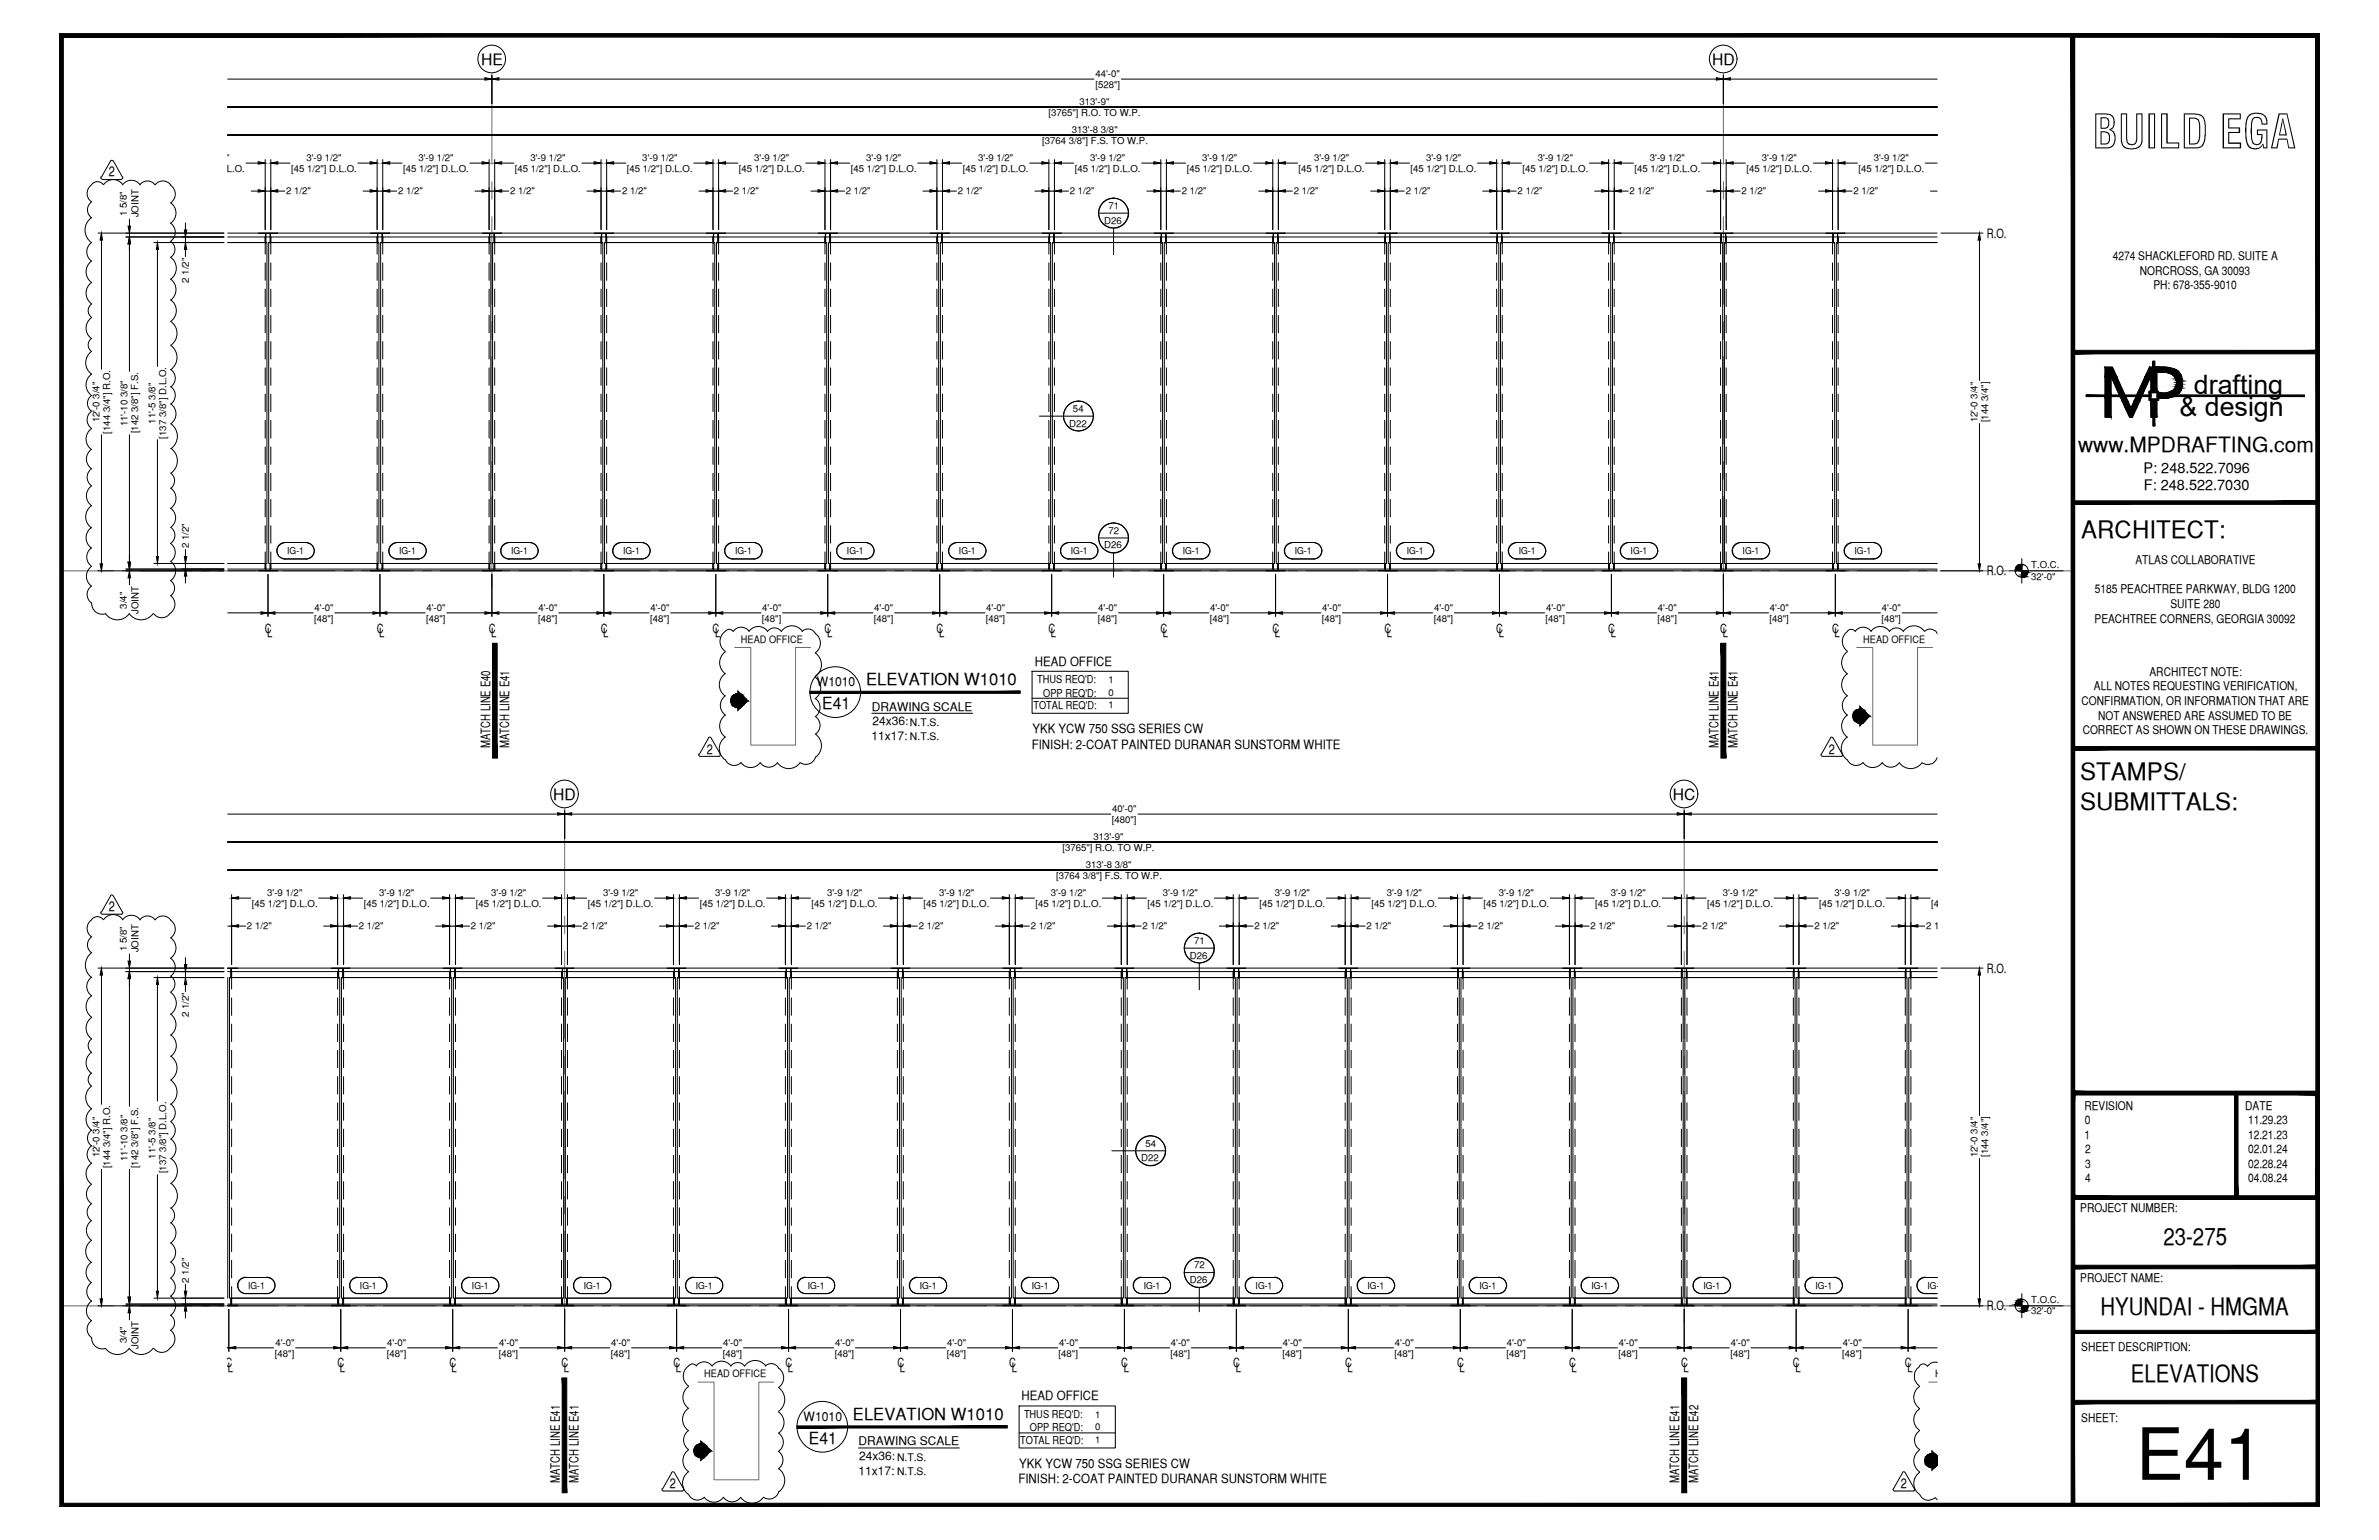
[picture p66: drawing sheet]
<svg xmlns="http://www.w3.org/2000/svg" width="432mm" height="279mm" viewBox="0 0 432 279" stroke-linecap="round" stroke-linejoin="round" font-family="sans-serif">
<defs><g id="words">
<text font-size="13.1" x="387.7" y="268.5">E41</text>
<text font-size="8.5" x="379.8" y="26.9">BUILD EGA</text>
<g font-size="4.9">
<text x="398.2" y="71.5">drafting</text>
<text x="395.6" y="75.5">&amp; design</text>
</g>
<g font-size="4.4">
<text x="377.8" y="97.5">ARCHITECT:</text>
<text x="377.6" y="141.5">STAMPS/</text>
<text x="377.6" y="146.9">SUBMITTALS:</text>
<text x="392.7" y="225.8">23-275</text>
<text x="381.3" y="238.5">HYUNDAI - HMGMA</text>
<text x="386.8" y="250.7">ELEVATIONS</text>
</g>
<text font-size="3.8" x="377.2" y="82">www.MPDRAFTING.com</text>
<g font-size="3">
<text x="157.2" y="124.3">ELEVATION W1010</text>
<text x="149.2" y="128.7">E41</text>
<text x="154.8" y="257.6">ELEVATION W1010</text>
<text x="146.8" y="262">E41</text>
</g>
<g font-size="2.8">
<text x="87.3" y="11.8">HE</text>
<text x="310.8" y="11.8">HD</text>
<text x="100.4" y="145.2">HD</text>
<text x="303.7" y="145.1">HC</text>
</g>
<g font-size="2.6">
<text x="389.1" y="85.8">P: 248.522.7096</text>
<text x="389.1" y="89">F: 248.522.7030</text>
</g>
<g font-size="2.5">
<text x="19.7" y="32">2</text>
<text x="128.3" y="136.7">2</text>
<text x="331.9" y="136.7">2</text>
<text x="19.7" y="165.4">2</text>
<text x="121.6" y="270">2</text>
<text x="345" y="270">2</text>
</g>
<g font-size="2.3">
<text x="360.6" y="43.2">R.O.</text>
<text x="360.6" y="104.3">R.O.</text>
<text x="48.1" y="114.8">C</text>
<text x="48.5" y="115.6">L</text>
<text x="68.4" y="114.8">C</text>
<text x="68.8" y="115.6">L</text>
<text x="88.7" y="114.8">C</text>
<text x="89.2" y="115.6">L</text>
<text x="109" y="114.8">C</text>
<text x="109.5" y="115.6">L</text>
<text x="129.3" y="114.8">C</text>
<text x="129.8" y="115.6">L</text>
<text x="149.7" y="114.8">C</text>
<text x="150.1" y="115.6">L</text>
<text x="170" y="114.8">C</text>
<text x="170.4" y="115.6">L</text>
<text x="190.3" y="114.8">C</text>
<text x="190.8" y="115.6">L</text>
<text x="210.6" y="114.8">C</text>
<text x="211.1" y="115.6">L</text>
<text x="230.9" y="114.8">C</text>
<text x="231.4" y="115.6">L</text>
<text x="251.3" y="114.8">C</text>
<text x="251.7" y="115.6">L</text>
<text x="271.6" y="114.8">C</text>
<text x="272" y="115.6">L</text>
<text x="291.9" y="114.8">C</text>
<text x="292.4" y="115.6">L</text>
<text x="312.2" y="114.8">C</text>
<text x="312.7" y="115.6">L</text>
<text x="332.5" y="114.8">C</text>
<text x="333" y="115.6">L</text>
<text x="148.3" y="124.5">W1010</text>
<text x="187.8" y="120.8">HEAD OFFICE</text>
<text x="89" y="135.8" transform="rotate(-90 89 135.8)">MATCH LINE E40</text>
<text x="92.4" y="135.8" transform="rotate(-90 92.4 135.8)">MATCH LINE E41</text>
<text x="187.3" y="135.8">FINISH: 2-COAT PAINTED DURANAR SUNSTORM WHITE</text>
<text x="187.4" y="133">YKK YCW 750 SSG SERIES CW</text>
<text x="311.9" y="135.8" transform="rotate(-90 311.9 135.8)">MATCH LINE E41</text>
<text x="315.3" y="135.8" transform="rotate(-90 315.3 135.8)">MATCH LINE E41</text>
<text x="360.6" y="176.5">R.O.</text>
<text x="360.6" y="237.6">R.O.</text>
<text x="41" y="248.1">C</text>
<text x="41.3" y="248.9">L</text>
<text x="61.3" y="248.1">C</text>
<text x="61.7" y="248.9">L</text>
<text x="81.6" y="248.1">C</text>
<text x="82" y="248.9">L</text>
<text x="101.9" y="248.1">C</text>
<text x="102.4" y="248.9">L</text>
<text x="122.2" y="248.1">C</text>
<text x="122.7" y="248.9">L</text>
<text x="142.6" y="248.1">C</text>
<text x="143" y="248.9">L</text>
<text x="162.9" y="248.1">C</text>
<text x="163.3" y="248.9">L</text>
<text x="183.2" y="248.1">C</text>
<text x="183.6" y="248.9">L</text>
<text x="203.5" y="248.1">C</text>
<text x="204" y="248.9">L</text>
<text x="223.8" y="248.1">C</text>
<text x="224.3" y="248.9">L</text>
<text x="244.2" y="248.1">C</text>
<text x="244.6" y="248.9">L</text>
<text x="264.5" y="248.1">C</text>
<text x="264.9" y="248.9">L</text>
<text x="284.8" y="248.1">C</text>
<text x="285.2" y="248.9">L</text>
<text x="305.1" y="248.1">C</text>
<text x="305.6" y="248.9">L</text>
<text x="325.4" y="248.1">C</text>
<text x="325.9" y="248.9">L</text>
<text x="345.8" y="248.1">C</text>
<text x="346.2" y="248.9">L</text>
<text x="145.9" y="257.8">W1010</text>
<text x="185.4" y="254.1">HEAD OFFICE</text>
<text x="101.6" y="269" transform="rotate(-90 101.6 269)">MATCH LINE E41</text>
<text x="105" y="269" transform="rotate(-90 105 269)">MATCH LINE E41</text>
<text x="184.8" y="269.1">FINISH: 2-COAT PAINTED DURANAR SUNSTORM WHITE</text>
<text x="185" y="266.3">YKK YCW 750 SSG SERIES CW</text>
<text x="304.8" y="269" transform="rotate(-90 304.8 269)">MATCH LINE E41</text>
<text x="308.2" y="269" transform="rotate(-90 308.2 269)">MATCH LINE E42</text>
</g>
<g font-size="2.2">
<text x="383.5" y="47.1">4274 SHACKLEFORD RD. SUITE A</text>
<text x="388.4" y="49.8">NORCROSS, GA 30093</text>
<text x="390.8" y="52.5">PH: 678-355-9010</text>
<text x="380.2" y="107.6">5185 PEACHTREE PARKWAY, BLDG 1200</text>
<text x="387.6" y="102.3">ATLAS COLLABORATIVE</text>
<text x="380.2" y="113">PEACHTREE CORNERS, GEORGIA 30092</text>
<text x="394" y="110.3">SUITE 280</text>
<text x="380" y="125.2">ALL NOTES REQUESTING VERIFICATION,</text>
<text x="390.1" y="122.6">ARCHITECT NOTE:</text>
<text x="158.2" y="128.9">DRAWING SCALE</text>
<text x="158.4" y="131.6">24x36:</text>
<text x="377.8" y="127.9">CONFIRMATION, OR INFORMATION THAT ARE</text>
<text x="380.8" y="130.6">NOT ANSWERED ARE ASSUMED TO BE</text>
<text x="158.2" y="134.2">11x17:</text>
<text x="378" y="133.2">CORRECT AS SHOWN ON THESE DRAWINGS.</text>
<text x="378.3" y="201.3">REVISION</text>
<text x="378.4" y="204">0</text>
<text x="407.5" y="201.3">DATE</text>
<text x="408" y="204">11.29.23</text>
<text x="378.3" y="206.6">1</text>
<text x="378.5" y="209.2">2</text>
<text x="408" y="206.6">12.21.23</text>
<text x="408" y="209.2">02.01.24</text>
<text x="378.5" y="211.9">3</text>
<text x="378.5" y="214.5">4</text>
<text x="408" y="211.9">02.28.24</text>
<text x="408" y="214.5">04.08.24</text>
<text x="377.6" y="219.9">PROJECT NUMBER:</text>
<text x="377.6" y="232.5">PROJECT NAME:</text>
<text x="377.8" y="245.2">SHEET DESCRIPTION:</text>
<text x="377.8" y="257.9">SHEET:</text>
<text x="155.8" y="262.2">DRAWING SCALE</text>
<text x="155.8" y="267.5">11x17:</text>
<text x="156" y="264.9">24x36:</text>
</g>
<g font-size="2">
<text x="188.3" y="124">THUS REQ'D:</text>
<text x="187.6" y="128.7">TOTAL REQ'D:</text>
<text x="189.4" y="126.4">OPP REQ'D:</text>
<text x="185.9" y="257.3">THUS REQ'D:</text>
<text x="185.2" y="261.9">TOTAL REQ'D:</text>
<text x="186.9" y="259.7">OPP REQ'D:</text>
</g>
<g font-size="1.9">
<text x="134.5" y="116.6">HEAD OFFICE</text>
<text x="338.2" y="116.6">HEAD OFFICE</text>
<text x="165.2" y="131.7">N.T.S.</text>
<text x="165.2" y="134.2">N.T.S.</text>
<text x="127.8" y="249.9">HEAD OFFICE</text>
<text x="351.2" y="249.9">HEAD OFFICE</text>
<text x="162.8" y="265">N.T.S.</text>
<text x="162.8" y="267.5">N.T.S.</text>
</g>
<g font-size="1.7">
<text x="198.8" y="14">44'-0&quot;</text>
<text x="198.8" y="15.9">[528&quot;]</text>
<text x="190.3" y="21">[3765&quot;] R.O. TO W.P.</text>
<text x="196" y="19.1">313'-9&quot;</text>
<text x="35.3" y="29.2">3'-9 1/2&quot;</text>
<text x="55.6" y="29.2">3'-9 1/2&quot;</text>
<text x="75.9" y="29.2">3'-9 1/2&quot;</text>
<text x="96.3" y="29.2">3'-9 1/2&quot;</text>
<text x="116.6" y="29.2">3'-9 1/2&quot;</text>
<text x="136.9" y="29.2">3'-9 1/2&quot;</text>
<text x="157.2" y="29.2">3'-9 1/2&quot;</text>
<text x="177.5" y="29.2">3'-9 1/2&quot;</text>
<text x="189.2" y="26.1">[3764 3/8&quot;] F.S. TO W.P.</text>
<text x="194.6" y="24.1">313'-8 3/8&quot;</text>
<text x="197.9" y="29.2">3'-9 1/2&quot;</text>
<text x="218.2" y="29.2">3'-9 1/2&quot;</text>
<text x="238.5" y="29.2">3'-9 1/2&quot;</text>
<text x="258.8" y="29.2">3'-9 1/2&quot;</text>
<text x="279.1" y="29.2">3'-9 1/2&quot;</text>
<text x="299.5" y="29.2">3'-9 1/2&quot;</text>
<text x="319.8" y="29.2">3'-9 1/2&quot;</text>
<text x="340.1" y="29.2">3'-9 1/2&quot;</text>
<text x="32.5" y="31.2">[45 1/2&quot;] D.L.O.</text>
<text x="51.9" y="35.2">2 1/2&quot;</text>
<text x="52.8" y="31.2">[45 1/2&quot;] D.L.O.</text>
<text x="72.3" y="35.2">2 1/2&quot;</text>
<text x="73.2" y="31.2">[45 1/2&quot;] D.L.O.</text>
<text x="92.6" y="35.2">2 1/2&quot;</text>
<text x="93.5" y="31.2">[45 1/2&quot;] D.L.O.</text>
<text x="112.9" y="35.2">2 1/2&quot;</text>
<text x="113.8" y="31.2">[45 1/2&quot;] D.L.O.</text>
<text x="133.2" y="35.2">2 1/2&quot;</text>
<text x="134.1" y="31.2">[45 1/2&quot;] D.L.O.</text>
<text x="153.5" y="35.2">2 1/2&quot;</text>
<text x="154.4" y="31.2">[45 1/2&quot;] D.L.O.</text>
<text x="173.9" y="35.2">2 1/2&quot;</text>
<text x="174.8" y="31.2">[45 1/2&quot;] D.L.O.</text>
<text x="194.2" y="35.2">2 1/2&quot;</text>
<text x="195.1" y="31.2">[45 1/2&quot;] D.L.O.</text>
<text x="214.5" y="35.2">2 1/2&quot;</text>
<text x="215.4" y="31.2">[45 1/2&quot;] D.L.O.</text>
<text x="234.8" y="35.2">2 1/2&quot;</text>
<text x="235.7" y="31.2">[45 1/2&quot;] D.L.O.</text>
<text x="255.1" y="35.2">2 1/2&quot;</text>
<text x="256" y="31.2">[45 1/2&quot;] D.L.O.</text>
<text x="275.5" y="35.2">2 1/2&quot;</text>
<text x="276.4" y="31.2">[45 1/2&quot;] D.L.O.</text>
<text x="295.8" y="35.2">2 1/2&quot;</text>
<text x="296.7" y="31.2">[45 1/2&quot;] D.L.O.</text>
<text x="316.1" y="35.2">2 1/2&quot;</text>
<text x="317" y="31.2">[45 1/2&quot;] D.L.O.</text>
<text x="336.4" y="35.2">2 1/2&quot;</text>
<text x="337.3" y="31.2">[45 1/2&quot;] D.L.O.</text>
<text x="23.1" y="39.2" transform="rotate(-90 23.1 39.2)">1 5/8&quot;</text>
<text x="25.1" y="39.4" transform="rotate(-90 25.1 39.4)">JOINT</text>
<text x="200.4" y="40.6">D26</text>
<text x="201.2" y="37.9">71</text>
<text x="34.3" y="51.3" transform="rotate(-90 34.3 51.3)">2 1/2&quot;</text>
<text x="18" y="76.6" transform="rotate(-90 18 76.6)">12'-0 3/4&quot;</text>
<text x="23.1" y="77.3" transform="rotate(-90 23.1 77.3)">11'-10 3/8&quot;</text>
<text x="28.2" y="76.8" transform="rotate(-90 28.2 76.8)">11'-5 3/8&quot;</text>
<text x="194.1" y="77.4">D22</text>
<text x="194.8" y="74.7">54</text>
<text x="358.9" y="76.6" transform="rotate(-90 358.9 76.6)">12'-0 3/4&quot;</text>
<text x="360.9" y="76.6" transform="rotate(-90 360.9 76.6)">[144 3/4&quot;]</text>
<text x="20" y="78.7" transform="rotate(-90 20 78.7)">[144 3/4&quot;] R.O.</text>
<text x="25.1" y="78.6" transform="rotate(-90 25.1 78.6)">[142 3/8&quot;] F.S.</text>
<text x="30.2" y="79.6" transform="rotate(-90 30.2 79.6)">[137 3/8&quot;] D.L.O.</text>
<text x="34.3" y="99.4" transform="rotate(-90 34.3 99.4)">2 1/2&quot;</text>
<text x="52.1" y="100.6">IG-1</text>
<text x="72.5" y="100.6">IG-1</text>
<text x="92.8" y="100.6">IG-1</text>
<text x="113.1" y="100.6">IG-1</text>
<text x="133.4" y="100.6">IG-1</text>
<text x="153.7" y="100.6">IG-1</text>
<text x="174.1" y="100.6">IG-1</text>
<text x="194.4" y="100.6">IG-1</text>
<text x="200.4" y="99.5">D26</text>
<text x="201.2" y="96.8">72</text>
<text x="214.7" y="100.6">IG-1</text>
<text x="235" y="100.6">IG-1</text>
<text x="255.3" y="100.6">IG-1</text>
<text x="275.7" y="100.6">IG-1</text>
<text x="296" y="100.6">IG-1</text>
<text x="316.3" y="100.6">IG-1</text>
<text x="336.6" y="100.6">IG-1</text>
<text x="368.7" y="103">T.O.C.</text>
<text x="368.7" y="105.2">32'-0&quot;</text>
<text x="23.1" y="110.4" transform="rotate(-90 23.1 110.4)">3/4&quot;</text>
<text x="25.1" y="111.4" transform="rotate(-90 25.1 111.4)">JOINT</text>
<text x="57" y="112.8">[48&quot;]</text>
<text x="57.1" y="110.9">4'-0&quot;</text>
<text x="77.3" y="112.8">[48&quot;]</text>
<text x="77.4" y="110.9">4'-0&quot;</text>
<text x="97.7" y="112.8">[48&quot;]</text>
<text x="97.7" y="110.9">4'-0&quot;</text>
<text x="118" y="112.8">[48&quot;]</text>
<text x="118" y="110.9">4'-0&quot;</text>
<text x="138.3" y="112.8">[48&quot;]</text>
<text x="138.4" y="110.9">4'-0&quot;</text>
<text x="158.6" y="112.8">[48&quot;]</text>
<text x="158.7" y="110.9">4'-0&quot;</text>
<text x="178.9" y="112.8">[48&quot;]</text>
<text x="179" y="110.9">4'-0&quot;</text>
<text x="199.3" y="112.8">[48&quot;]</text>
<text x="199.3" y="110.9">4'-0&quot;</text>
<text x="219.6" y="112.8">[48&quot;]</text>
<text x="219.6" y="110.9">4'-0&quot;</text>
<text x="239.9" y="112.8">[48&quot;]</text>
<text x="240" y="110.9">4'-0&quot;</text>
<text x="260.2" y="112.8">[48&quot;]</text>
<text x="260.3" y="110.9">4'-0&quot;</text>
<text x="280.5" y="112.8">[48&quot;]</text>
<text x="280.6" y="110.9">4'-0&quot;</text>
<text x="300.9" y="112.8">[48&quot;]</text>
<text x="300.9" y="110.9">4'-0&quot;</text>
<text x="321.2" y="112.8">[48&quot;]</text>
<text x="321.2" y="110.9">4'-0&quot;</text>
<text x="341.5" y="112.8">[48&quot;]</text>
<text x="341.6" y="110.9">4'-0&quot;</text>
<text x="201.2" y="123.9">1</text>
<text x="201.2" y="126.2">0</text>
<text x="201.2" y="128.5">1</text>
<text x="201.8" y="149.3">[480&quot;]</text>
<text x="201.9" y="147.3">40'-0&quot;</text>
<text x="192.8" y="154.4">[3765&quot;] R.O. TO W.P.</text>
<text x="198.5" y="152.4">313'-9&quot;</text>
<text x="191.7" y="159.4">[3764 3/8&quot;] F.S. TO W.P.</text>
<text x="197.1" y="157.5">313'-8 3/8&quot;</text>
<text x="45.7" y="164.5">[45 1/2&quot;] D.L.O.</text>
<text x="48.5" y="162.6">3'-9 1/2&quot;</text>
<text x="66" y="164.5">[45 1/2&quot;] D.L.O.</text>
<text x="68.8" y="162.6">3'-9 1/2&quot;</text>
<text x="86.4" y="164.5">[45 1/2&quot;] D.L.O.</text>
<text x="89.2" y="162.6">3'-9 1/2&quot;</text>
<text x="106.7" y="164.5">[45 1/2&quot;] D.L.O.</text>
<text x="109.5" y="162.6">3'-9 1/2&quot;</text>
<text x="127" y="164.5">[45 1/2&quot;] D.L.O.</text>
<text x="129.8" y="162.6">3'-9 1/2&quot;</text>
<text x="147.3" y="164.5">[45 1/2&quot;] D.L.O.</text>
<text x="150.1" y="162.6">3'-9 1/2&quot;</text>
<text x="167.6" y="164.5">[45 1/2&quot;] D.L.O.</text>
<text x="170.4" y="162.6">3'-9 1/2&quot;</text>
<text x="188" y="164.5">[45 1/2&quot;] D.L.O.</text>
<text x="190.8" y="162.6">3'-9 1/2&quot;</text>
<text x="208.3" y="164.5">[45 1/2&quot;] D.L.O.</text>
<text x="211.1" y="162.6">3'-9 1/2&quot;</text>
<text x="228.6" y="164.5">[45 1/2&quot;] D.L.O.</text>
<text x="231.4" y="162.6">3'-9 1/2&quot;</text>
<text x="248.9" y="164.5">[45 1/2&quot;] D.L.O.</text>
<text x="251.7" y="162.6">3'-9 1/2&quot;</text>
<text x="269.2" y="164.5">[45 1/2&quot;] D.L.O.</text>
<text x="272" y="162.6">3'-9 1/2&quot;</text>
<text x="289.6" y="164.5">[45 1/2&quot;] D.L.O.</text>
<text x="292.4" y="162.6">3'-9 1/2&quot;</text>
<text x="309.9" y="164.5">[45 1/2&quot;] D.L.O.</text>
<text x="312.7" y="162.6">3'-9 1/2&quot;</text>
<text x="330.2" y="164.5">[45 1/2&quot;] D.L.O.</text>
<text x="333" y="162.6">3'-9 1/2&quot;</text>
<text x="350.5" y="164.5">[45 1/2&quot;] D.L.O.</text>
<text x="23.1" y="172.6" transform="rotate(-90 23.1 172.6)">1 5/8&quot;</text>
<text x="25.1" y="172.8" transform="rotate(-90 25.1 172.8)">JOINT</text>
<text x="44.8" y="168.6">2 1/2&quot;</text>
<text x="65.2" y="168.6">2 1/2&quot;</text>
<text x="85.5" y="168.6">2 1/2&quot;</text>
<text x="105.8" y="168.6">2 1/2&quot;</text>
<text x="126.1" y="168.6">2 1/2&quot;</text>
<text x="146.4" y="168.6">2 1/2&quot;</text>
<text x="166.8" y="168.6">2 1/2&quot;</text>
<text x="187.1" y="168.6">2 1/2&quot;</text>
<text x="207.4" y="168.6">2 1/2&quot;</text>
<text x="216" y="173.9">D26</text>
<text x="216.7" y="171.3">71</text>
<text x="227.7" y="168.6">2 1/2&quot;</text>
<text x="248" y="168.6">2 1/2&quot;</text>
<text x="268.4" y="168.6">2 1/2&quot;</text>
<text x="288.7" y="168.6">2 1/2&quot;</text>
<text x="309" y="168.6">2 1/2&quot;</text>
<text x="329.3" y="168.6">2 1/2&quot;</text>
<text x="349.6" y="168.6">2 1/2&quot;</text>
<text x="34.3" y="184.6" transform="rotate(-90 34.3 184.6)">2 1/2&quot;</text>
<text x="18" y="210" transform="rotate(-90 18 210)">12'-0 3/4&quot;</text>
<text x="207.9" y="208">54</text>
<text x="358.9" y="210" transform="rotate(-90 358.9 210)">12'-0 3/4&quot;</text>
<text x="360.9" y="209.9" transform="rotate(-90 360.9 209.9)">[144 3/4&quot;]</text>
<text x="20" y="212" transform="rotate(-90 20 212)">[144 3/4&quot;] R.O.</text>
<text x="23.1" y="210.6" transform="rotate(-90 23.1 210.6)">11'-10 3/8&quot;</text>
<text x="25.1" y="212" transform="rotate(-90 25.1 212)">[142 3/8&quot;] F.S.</text>
<text x="28.2" y="210.2" transform="rotate(-90 28.2 210.2)">11'-5 3/8&quot;</text>
<text x="30.2" y="212.9" transform="rotate(-90 30.2 212.9)">[137 3/8&quot;] D.L.O.</text>
<text x="207.1" y="210.7">D22</text>
<text x="34.3" y="232.7" transform="rotate(-90 34.3 232.7)">2 1/2&quot;</text>
<text x="45" y="233.9">IG-1</text>
<text x="65.3" y="233.9">IG-1</text>
<text x="85.7" y="233.9">IG-1</text>
<text x="106" y="233.9">IG-1</text>
<text x="126.3" y="233.9">IG-1</text>
<text x="146.6" y="233.9">IG-1</text>
<text x="166.9" y="233.9">IG-1</text>
<text x="187.3" y="233.9">IG-1</text>
<text x="207.6" y="233.9">IG-1</text>
<text x="216" y="232.8">D26</text>
<text x="216.7" y="230.1">72</text>
<text x="227.9" y="233.9">IG-1</text>
<text x="248.2" y="233.9">IG-1</text>
<text x="268.5" y="233.9">IG-1</text>
<text x="288.9" y="233.9">IG-1</text>
<text x="309.2" y="233.9">IG-1</text>
<text x="329.5" y="233.9">IG-1</text>
<text x="349.8" y="233.9">IG-1</text>
<text x="368.7" y="236.3">T.O.C.</text>
<text x="368.7" y="238.4">32'-0&quot;</text>
<text x="23.1" y="243.7" transform="rotate(-90 23.1 243.7)">3/4&quot;</text>
<text x="25.1" y="244.7" transform="rotate(-90 25.1 244.7)">JOINT</text>
<text x="50" y="244.2">4'-0&quot;</text>
<text x="70.3" y="244.2">4'-0&quot;</text>
<text x="90.6" y="244.2">4'-0&quot;</text>
<text x="110.9" y="244.2">4'-0&quot;</text>
<text x="131.3" y="244.2">4'-0&quot;</text>
<text x="151.6" y="244.2">4'-0&quot;</text>
<text x="171.9" y="244.2">4'-0&quot;</text>
<text x="192.2" y="244.2">4'-0&quot;</text>
<text x="212.5" y="244.2">4'-0&quot;</text>
<text x="232.9" y="244.2">4'-0&quot;</text>
<text x="253.2" y="244.2">4'-0&quot;</text>
<text x="273.5" y="244.2">4'-0&quot;</text>
<text x="293.8" y="244.2">4'-0&quot;</text>
<text x="314.1" y="244.2">4'-0&quot;</text>
<text x="334.5" y="244.2">4'-0&quot;</text>
<text x="49.9" y="246.1">[48&quot;]</text>
<text x="70.2" y="246.1">[48&quot;]</text>
<text x="90.6" y="246.1">[48&quot;]</text>
<text x="110.9" y="246.1">[48&quot;]</text>
<text x="131.2" y="246.1">[48&quot;]</text>
<text x="151.5" y="246.1">[48&quot;]</text>
<text x="171.8" y="246.1">[48&quot;]</text>
<text x="192.2" y="246.1">[48&quot;]</text>
<text x="212.5" y="246.1">[48&quot;]</text>
<text x="232.8" y="246.1">[48&quot;]</text>
<text x="253.1" y="246.1">[48&quot;]</text>
<text x="273.4" y="246.1">[48&quot;]</text>
<text x="293.8" y="246.1">[48&quot;]</text>
<text x="314.1" y="246.1">[48&quot;]</text>
<text x="334.4" y="246.1">[48&quot;]</text>
<text x="198.8" y="257.2">1</text>
<text x="198.8" y="259.5">0</text>
<text x="198.8" y="261.7">1</text>
</g>
</g></defs>
<!-- layer: TITLE BLOCK -->
<g fill="#000" stroke="#000" stroke-width=".18">
<path d="M393.1 71.3h2.4zM394.3 68h1.6z"/>
<path d="M376.3 6.5v.2h44.1zM376.3 6.5h44.3l-.2 .2z"/>
<path d="M375.9 6.4l.7 266.6v-266.6zM375.9 6.4l.7 266.6h-.7z"/>
<path d="M420.6 6.5l-.2 .2 .2 234.9zM420.4 6.7l.2 234.9h-.2z"/>
<path d="M421 6.1l-.6 .6 .6 266.7zM420.4 6.7l.6 266.7-.6-.7zM10.9 273.4h410.1l-.6-.7zM10.9 273.4l.6-.7h408.9zM10.9 6.1v267.3l.6-.7zM10.9 6.1l.6 .6v266zM10.9 6.1l.6 .6 409.5-.6zM11.5 6.7l409.5-.6-.6 .6z"/>
<path d="M382.1 68.3h1.1zM382.1 68.3h1.1z"/>
<path d="M382.1 68.3l1.1 3.3v-3.3zM382.1 68.3l1.1 3.3h-1.1z"/>
<path d="M382.1 72.1l1.1 3.6v-3.6zM382.1 72.1l1.1 3.6h-1.1z"/>
<path d="M382.1 66.6l2.1 1.7-.8-1.7zM382.1 66.6l2.1 1.7h-2.1z"/>
<path d="M383.2 68.3h1zM383.2 68.3h1z"/>
<path d="M383.2 68.3l2.4 3.3-1.4-3.3zM383.2 68.3l2.4 3.3h-1z"/>
<path d="M384.9 72.1l1.3 .7-.3-.7zM384.9 72.1l1.3 .7h-1z"/>
<path d="M385.2 72.8l1.6 1.2-.6-1.2zM385.2 72.8l1.6 1.2h-1z"/>
<path d="M385.8 74l1.2 1.7 .8-1.7zM385.8 74l1.2 1.7h-.5z"/>
<path d="M387.3 72.8l.5 1.2 .6-1.2zM387.3 72.8l.5 1.2h-1z"/>
<path d="M387.7 72.1l.7 .7 .3-.7zM387.7 72.1l.7 .7h-1.1z"/>
<path d="M389.4 68.3l-.5 3.3 1.5-3.3zM389.4 68.3l-.5 3.3h-1z"/>
<path d="M390.1 71.2l.3 .5v-.5zM390.1 71.2l.3 .5h-.3z"/>
<path d="M378.7 71.7l11.7 .2v-.2zM378.7 71.7l11.7 .2h-11.7z"/>
<path d="M390.1 71.9l.3 .5v-.5zM390.1 71.9l.3 .5h-.3z"/>
<path d="M390.1 66.6l.6 1.7v-1.7zM390.1 66.6l.6 1.7h-1.3z"/>
<path d="M390.4 68.3l.3 2.6v-2.6zM390.4 68.3l.3 2.6h-.3z"/>
<path d="M390.4 72.8l.3 2.9v-2.9zM390.4 72.8l.3 2.9h-.3z"/>
<path d="M390.8 65.5l.3 5.5v-5.5zM390.8 65.5l.3 5.5h-.3z"/>
<path d="M390.8 72.6l.3 4.7v-4.7zM390.8 72.6l.3 4.7h-.3z"/>
<path d="M391.2 67.6l.3 3.3v-3.3zM391.2 67.6l.3 3.3h-.3z"/>
<path d="M391.2 72.8l.3 2.9v-2.9zM391.2 72.8l.3 2.9h-.3z"/>
<path d="M390.1 71l1.7 .2v-.2zM390.1 71l1.7 .2h-1.7z"/>
<path d="M391.5 71.2l.3 .5v-.5zM391.5 71.2l.3 .5h-.3z"/>
<path d="M391.5 71.9l.3 .5v-.5zM391.5 71.9l.3 .5h-.3z"/>
<path d="M390.1 72.4l1.7 .2v-.2zM390.1 72.4l1.7 .2h-1.7z"/>
<path d="M391.2 66.6l2.4 .1zM391.2 66.6l2.4 .1z"/>
<path d="M391.2 66.7l3.1 .2-.7-.2zM391.2 66.7l3.1 .2h-3.1z"/>
<path d="M391.9 72.2h1.7zM391.9 72.2l1.2 .1z"/>
<path d="M391.9 72.1l1.7 .1 .6-.1zM391.9 72.1l1.7 .1h-1.7z"/>
<path d="M391.2 66.9l3.8 .2-.7-.2zM391.2 66.9l3.8 .2h-3.8z"/>
<path d="M391.2 67.1l4.2 .3-.4-.3zM391.2 67.1l4.2 .3h-4.2z"/>
<path d="M391.2 67.4l4.3 .2-.1-.2zM391.2 67.4l4.3 .2h-4.3z"/>
<path d="M392.9 67.6h2.6zM392.9 67.6h2.6z"/>
<path d="M393.3 67.6l2.3 .1-.1-.1zM393.3 67.6l2.3 .1h-2zM393.6 67.7h2zM393.6 67.7h2z"/>
<path d="M393.4 71.2l2.1 .1zM393.1 71.3h2.4zM393.1 71.3h2.4z"/>
<path d="M391.9 71.3l3.3 .3 .3-.3zM391.9 71.3l3.3 .3h-3.3z"/>
<path d="M393.6 67.7l2.1 .1-.1-.1zM393.6 67.7l2.1 .1h-1.7z"/>
<path d="M393.8 71.2h1.8zM393.4 71.2h2.1z"/>
<path d="M394 67.8l1.9 .2-.2-.2zM394 67.8l1.9 .2h-1.6zM394.3 68h1.6z"/>
<path d="M394.1 71.1l1.5 .1 .1-.1zM393.8 71.2l.3-.1 1.5 .1z"/>
<path d="M394.2 70.9l1.5 .2 .1-.2zM394.2 70.9l1.5 .2h-1.6z"/>
<path d="M394.4 68l1.5 .2v-.2zM394.4 68l1.5 .2h-1.3z"/>
<path d="M394.4 70.9h1.5zM394.2 70.9h1.6z"/>
<path d="M394.6 68.2l1.4 .1-.1-.1zM394.6 68.2l1.4 .1h-1.3z"/>
<path d="M394.6 70.7l1.3 .2v-.2zM394.6 70.7l1.3 .2h-1.5z"/>
<path d="M394.7 68.3l1.3 .2v-.2zM394.7 68.3l1.3 .2h-1.2z"/>
<path d="M394.8 68.5l1.2 .2v-.2zM394.8 68.5l1.2 .2h-1.1zM394.9 68.7h1.1zM394.9 68.7h1.1z"/>
<path d="M394.8 70.4l1.2 .1v-.1zM394.8 70.4l1.2 .1h-1.3z"/>
<path d="M394.7 70.5l1.2 .2 .1-.2zM394.7 70.5l1.2 .2h-1.3z"/>
<path d="M394.9 68.7l1.2 .3-.1-.3zM394.9 68.7l1.2 .3h-1.1z"/>
<path d="M394.9 70.2l1.1 .2v-.2zM394.9 70.2l1.1 .2h-1.2z"/>
<path d="M395 69l1.1 .2v-.2zM395 69l1.1 .2h-1.1z"/>
<path d="M395 69.2l1.1 .2v-.2zM395 69.2l1.1 .2h-1.1z"/>
<path d="M395 69.4l1.1 .3v-.3zM395 69.4l1.1 .3h-1.1z"/>
<path d="M395 69.7l1.1 .1v-.1zM395 69.7l1.1 .1h-1.1z"/>
<path d="M395 69.8l1 .4 .1-.4zM395 69.8l1 .4h-1.1zM394.9 70.2h1.1zM394.9 70.2h1.1z"/>
<path d="M391.5 71.7l26.8 .2v-.2zM391.5 71.7l26.8 .2h-26.8z"/>
<path d="M376.3 64.2h44.3v-.6zM376.3 63.6h44.3l-44.3 .6z"/>
<path d="M376.3 91.5h44.3v-.6zM376.3 90.9h44.3l-44.3 .6z"/>
<path d="M376.3 136.1h44.3v-.7zM376.3 135.4h44.3l-44.3 .7z"/>
<path d="M405.6 198.3l.6 19v-19zM405.6 198.3l.6 19h-.6z"/>
<path d="M420.4 198.6v18.4l.2-18.6zM420.6 198.4v18.8l-.2-.2z"/>
<path d="M420.4 198.6v18.4l.2-18.6zM420.6 198.4v18.8l-.2-.2z"/>
<path d="M420.6 198l-.2 .6 .2-.2zM376.3 198h44.3l-.2 .6zM376.3 198l.3 .6h43.8zM376.3 198l.3 .6-.3-.2z"/>
<path d="M420.6 198l-.2 .6 .2-.2zM376.3 198h44.3l-.2 .6zM376.3 198l.3 .6h43.8zM376.3 198l.3 .6-.3-.2z"/>
<path d="M376.6 217l-.3 .2v.4zM376.6 217l44 .6h-44.3zM376.6 217l44 .6-.2-.6zM420.4 217l.2 .2v.4z"/>
<path d="M376.6 217l-.3 .2v.4zM376.6 217l44 .6h-44.3zM376.6 217l44 .6-.2-.6zM420.4 217l.2 .2v.4z"/>
<path d="M376.6 198.6l-.3 18.6 .3-.2zM376.3 198.4l.3 .2-.3 18.6z"/>
<path d="M376.6 198.6l-.3 18.6 .3-.2zM376.3 198.4l.3 .2-.3 18.6z"/>
<path d="M376.3 217.4h44.3v-.3zM376.3 217.1h44.3l-44.3 .3z"/>
<path d="M376.3 230.2h44.3v-.6zM376.3 229.6h44.3l-44.3 .6z"/>
<path d="M376.2 254.1v.6l44.5-.6zM376.2 254.7l44.5-.6v.6z"/>
<path d="M376.2 241.4v.5l44.5-.5zM376.2 241.9l44.5-.5v.5z"/>
<path d="M376.3 6.5v235.1h.3zM376.3 6.5h.3v235.1z"/>
</g>
<g fill="none" stroke="#000" stroke-width=".18">
<path d="M378.7 71.7h11.4v-.7h.7v-5.5h.3v5.5h.7v.7h26.5v.2h-26.5v.7h-.7v4.7h-.3v-4.7h-.7v-.7h-11.4zM382.1 72.1h1.1v3.6h-1.1zM382.1 66.6h1.3l2.2 5h-1l-1.4-3.3v3.3h-1.1zM384.9 72.1h1l.9 1.9 .9-1.9h1l-1.7 3.6h-.5zM390.1 66.6h.6v4.3h-.3v-2.6l-1.5 3.3h-1zM390.4 71.2h1.1v1.2h-1.1zM390.4 72.8h.3v2.9h-.3zM391.2 72.8h.3v2.9h-.3zM392.8 67.6l.8 .1 .7 .3M393.1 71.3h-1.2v.3h3.3M394.2 72.1h-2.3v.2h1.2M394.2 72l-1.1 .2"/>
<path d="M394.3 70.8l-.6 .3-.7 .1M394.3 68l.4 .4 .2 .5M394.9 69.9l-.2 .5-.4 .4M395 68.9v.5M395 67.1l.6 .5 .4 1.1M395 69.4v.5M395 67.1l-1.2-.4-2.6-.1v4.3h.3v-3.3h1.4M396 70.1a2.33 2.33 0 0 1-.8 1.5M396.1 68.7v.7M396.1 69.4v.7"/>
</g>
<!-- layer: GRID LINES -->
<g fill="none" stroke="#6c6c6c" stroke-width=".18">
<path d="M89.3 13.2v16.6M312.8 13.2v16.6M89.3 33v3.1M89.3 39.3v15.9M312.8 33v3.1M312.8 39.3v15.9M89.3 58.4v3.1M312.8 58.4v3.1M89.3 64.7v15.9M312.8 64.7v15.9M89.3 83.8v3.1M89.3 90.1v16.5"/>
<path d="M312.8 83.8v3.1M312.8 90.1v16.5M11.2 103.6h9.4M22.2 103.6h1.5M25.3 103.6h9.6M36.5 103.6h1.6M39.7 103.6h1.5M41.3 103.6h5.2M48.1 103.6h1.6M51.3 103.6h9.5M62.4 103.6h1.6M65.6 103.6h9.5"/>
<path d="M76.7 103.6h1.6M79.9 103.6h9.5M91 103.6h1.6M94.2 103.6h9.5M105.3 103.6h1.6M108.5 103.6h9.5M119.6 103.6h1.6M122.7 103.6h9.6M133.9 103.6h1.5M137 103.6h9.6M148.1 103.6h1.6M151.3 103.6h9.5"/>
<path d="M162.4 103.6h1.6M165.6 103.6h9.5M176.7 103.6h1.6M179.9 103.6h9.5M191 103.6h1.6M194.2 103.6h9.5M205.3 103.6h1.6M208.5 103.6h9.5M219.6 103.6h1.6M222.8 103.6h9.5M233.9 103.6h1.6M237 103.6h9.6"/>
<path d="M248.2 103.6h1.5M251.3 103.6h9.6M262.4 103.6h1.6M265.6 103.6h9.5M276.7 103.6h1.6M279.9 103.6h9.5M291 103.6h1.6M294.2 103.6h9.5M305.3 103.6h1.6M308.5 103.6h9.5M319.6 103.6h1.6M322.8 103.6h9.5"/>
<path d="M333.9 103.6h1.6M337.1 103.6h9.5M348.2 103.6h1.6M351.3 103.6h.3M352 103.6h9.6M363.2 103.6h1.6M366.4 103.6h9.5M102.5 146.6v16.5M305.7 146.6v16.5M102.5 166.2v3.2M102.5 172.6v15.9M305.7 166.2v3.2"/>
<path d="M305.7 172.6v15.9M102.5 191.6v3.2M102.5 198v15.9M305.7 191.6v3.2M305.7 198v15.9M102.5 217v3.2M305.7 217v3.2M11.2 236.9h9.4M22.2 236.9h1.5M25.3 236.9h9.6M36.5 236.9h1.6M39.7 236.9h1.5"/>
<path d="M41.3 236.9h9.2M52.1 236.9h1.6M55.3 236.9h9.5M66.4 236.9h1.6M69.6 236.9h9.5M80.7 236.9h1.6M83.9 236.9h9.5M95 236.9h1.6M98.2 236.9h9.5M102.5 223.4v16.5M109.3 236.9h1.6M112.5 236.9h9.5"/>
<path d="M123.6 236.9h1.6M126.7 236.9h9.6M137.9 236.9h1.5M141 236.9h9.6M152.1 236.9h1.6M155.3 236.9h9.5M166.4 236.9h1.6M169.6 236.9h9.5M180.7 236.9h1.6M183.9 236.9h9.5M195 236.9h1.6M198.2 236.9h9.5"/>
<path d="M209.3 236.9h1.6M212.5 236.9h9.5M223.6 236.9h1.6M226.8 236.9h9.5M237.9 236.9h1.6M241 236.9h9.6M252.2 236.9h1.5M255.3 236.9h9.6M266.4 236.9h1.6M269.6 236.9h9.5M280.7 236.9h1.6M283.9 236.9h9.5"/>
<path d="M295 236.9h1.6M298.2 236.9h9.5M305.7 223.4v16.5M309.3 236.9h1.6M312.5 236.9h9.5M323.6 236.9h1.6M326.8 236.9h9.5M337.9 236.9h1.6M341.1 236.9h9.5M352 236.9h9.6M363.2 236.9h1.6M366.4 236.9h9.5"/>
</g>
<!-- layer: SYMBOLS -->
<g fill="#000" stroke="#000" stroke-width=".18">
<path d="M366.7 102.4h.3zM367 104.7h.3zM133.6 128.3h.6zM133.9 125.9h.5zM133.7 125.9h.3zM134.1 128.3l.3 .1zM134.5 126l.2 .1zM134.8 126.2l.2 .2zM134.6 128.1l.2-.1zM135.1 127.6h.1l-.2 .2zM337.3 131.1h.5zM337.6 128.1l.5 .6h-.5z"/>
<path d="M337.4 128.7h.3zM337.8 131.2h.3zM338.1 128.8l.2 .1zM338.5 129l.1 .2zM338.5 130.8l-.2 .2zM338.7 130.4h.1l-.2 .2zM366.7 235.7h.3zM367 238h.3zM126.9 264.4h.6zM127.2 261.4l.6 .5h-.6zM127.1 262h.3zM127.4 264.5h.4z"/>
<path d="M127.8 262.1l.2 .1zM128.1 262.3l.2 .2zM128 264.3l.1-.2zM128.4 263.7h.1l-.2 .2zM349.6 265.7l2 .1h-2zM350.3 266.3h.6zM350.6 263.2l.6 .5h-.6zM350.5 263.8h.3zM350.9 266.3h.3zM351.2 263.9l.2 .1zM351.5 265.9l-.2 .2zM351.5 264.1l.1 .1z"/>
<path d="M351.6 265.7l-.1 .2zM349.6 264.2l2 .2h-2zM349.4 264.7h2.2z"/>
<path d="M366.7 102.4l.3 .1zM366.5 102.5h.5z"/>
<path d="M366.5 102.5l.5 .1zM366.3 102.6h.7z"/>
<path d="M366.3 102.6l.7 .1v-.1zM366.3 102.6l.7 .1h-.8z"/>
<path d="M366.2 102.7l.8 .1v-.1zM366 102.8l.2-.1 .8 .1z"/>
<path d="M366 102.8l1 .2v-.2zM366 102.8l1 .2h-1.1z"/>
<path d="M365.9 103l1.1 .2v-.2zM365.9 103l1.1 .2h-1.2z"/>
<path d="M365.8 103.2l1.2 .2v-.2zM365.8 103.2l1.2 .2h-1.2z"/>
<path d="M365.8 103.4l1.2 .2v-.2zM365.8 103.4l1.2 .2h-1.2z"/>
<path d="M367 104.8h.2zM367 104.7l.2 .1z"/>
<path d="M367 104.6h.5zM367 104.6l.3 .1z"/>
<path d="M367 104.5l.5 .1 .2-.1zM367 104.5l.5 .1h-.5z"/>
<path d="M367 104.3l.7 .2 .2-.2zM367 104.3l.7 .2h-.7z"/>
<path d="M367 104.2l.9 .1 .1-.1zM367 104.2l.9 .1h-.9z"/>
<path d="M367 104l1 .2v-.2zM367 104l1 .2h-1z"/>
<path d="M367 103.6l1.1 .2v-.2zM367 103.6l1.1 .2h-1.1z"/>
<path d="M367 103.8l1 .2 .1-.2zM367 103.8l1 .2h-1z"/>
<path d="M133.6 128.3h.4zM133.7 128.3h.3z"/>
<path d="M133.9 125.3l.5 .6h-.5zM133.9 125.9h.5z"/>
<path d="M133.7 125.9h.5zM133.6 125.9h.6z"/>
<path d="M133.9 128.4h.5zM133.9 128.4h.5l-.5 .5z"/>
<path d="M133.6 125.9h.7zM133.5 125.9h.8z"/>
<path d="M133.5 125.9l.9 .1zM133.5 125.9l.9 .1z"/>
<path d="M133.5 128.3h.8zM133.5 128.3h.7z"/>
<path d="M134.1 125.9h.4zM134.1 125.9h.4z"/>
<path d="M133.4 126h1.1zM133.3 126h1.2z"/>
<path d="M133.4 128.3h1zM133.4 128.3h.9z"/>
<path d="M134.3 125.9l.3 .1zM134.3 125.9l.3 .1z"/>
<path d="M134.5 126l.2 .1zM134.6 126.1l.2 .1z"/>
<path d="M134.5 128.3l.1-.2zM134.4 128.3l.2-.2z"/>
<path d="M134.4 128.3h.1zM134.1 128.3h.3z"/>
<path d="M133.3 126l1.3 .1zM133.2 126.1h1.4z"/>
<path d="M133.3 128.2h1.2zM133.3 128.2l1.1 .1z"/>
<path d="M133.2 126.1l1.5 .1zM133.2 126.1l1.5 .1z"/>
<path d="M133.2 128.1h1.4zM133.2 128.1l1.3 .1z"/>
<path d="M133.1 126.2h1.7zM133 126.2h1.8z"/>
<path d="M133.1 128.1h1.6zM133.1 128.1h1.5z"/>
<path d="M133 126.2l1.9 .2-.1-.2zM133 126.2l1.9 .2h-2z"/>
<path d="M133 128h1.8zM133 128l1.7 .1z"/>
<path d="M132.9 126.4h2zM132.8 126.4h2.1z"/>
<path d="M132.9 127.9l1.9 .1 .1-.1zM132.9 127.9l1.9 .1h-1.8z"/>
<path d="M132.8 126.4l2.2 .2-.1-.2zM132.8 126.4l2.2 .2h-2.2z"/>
<path d="M132.8 127.8h2.1zM132.8 127.8l2.1 .1z"/>
<path d="M134.9 126.4l.3 .2zM134.9 126.4l.3 .2z"/>
<path d="M132.8 126.6l2.3 .1-.1-.1zM132.8 126.6l2.3 .1h-2.4z"/>
<path d="M132.8 127.7l2.1 .1 .1-.1zM132.8 127.7l2.1 .1h-2.1z"/>
<path d="M135.1 127.6l-.2 .2zM134.9 127.8l-.1 .2z"/>
<path d="M132.7 126.7h2.4zM132.7 126.7h2.4z"/>
<path d="M132.7 126.7l2.4 .2v-.2zM132.7 126.7l2.4 .2h-2.4z"/>
<path d="M132.7 127.4l2.4 .2v-.2zM132.7 127.4l2.4 .2h-2.4z"/>
<path d="M132.7 127.6l2.3 .1 .1-.1zM132.7 127.6l2.3 .1h-2.2z"/>
<path d="M132.7 126.9l2.4 .1v-.1zM132.7 126.9l2.4 .1h-2.4z"/>
<path d="M132.7 127l2.4 .1v-.1zM132.7 127l2.4 .1h-2.4z"/>
<path d="M132.7 127.1l2.4 .2v-.2zM132.7 127.1l2.4 .2h-2.4z"/>
<path d="M132.7 127.3l2.4 .1v-.1zM132.7 127.3l2.4 .1h-2.4z"/>
<path d="M132.7 127.4h2.4zM132.7 127.4h2.4z"/>
<path d="M135.1 126.6l.3 .3zM135.1 126.6l.3 .3h-.3z"/>
<path d="M135.1 126.9l.6 .2-.3-.2zM135.1 126.9l.6 .2h-.6z"/>
<path d="M135.1 127.4l.1 .2 .2-.2zM135.1 127.4l.1 .2h-.1z"/>
<path d="M135.1 127.1l.3 .3 .3-.3zM135.1 127.1l.3 .3h-.3z"/>
<path d="M147 125.4v.4l38.2-.4zM147 125.8l38.2-.4v.4z"/>
<path d="M337.3 131.1l.4 .1zM337.4 131.2h.3z"/>
<path d="M337.4 128.7h.4zM337.3 128.7h.5z"/>
<path d="M337.6 131.2h.5zM337.6 131.2h.5l-.5 .5z"/>
<path d="M337.3 128.7l.6 .1zM337.1 128.8h.8z"/>
<path d="M337.1 128.8h1zM337.1 128.8h1z"/>
<path d="M337.1 131.1h.8zM337.1 131.1h.7z"/>
<path d="M337.6 128.7h.5zM337.6 128.7h.5z"/>
<path d="M337.8 128.7h.3zM337.8 128.7h.3z"/>
<path d="M337.1 128.8h1zM336.9 128.8h1.2z"/>
<path d="M337.1 131.1h1zM337.1 131.1h.8z"/>
<path d="M337.9 128.7l.3 .1zM337.9 128.7l.3 .1z"/>
<path d="M338.1 128.8l.2 .1zM338.3 128.9l.2 .1z"/>
<path d="M336.9 128.8l1.4 .1zM336.9 128.8l1.4 .1z"/>
<path d="M336.9 131h1.2zM336.9 131l1.2 .1z"/>
<path d="M338.3 131l-.1 .1zM338 131.1l.3-.1z"/>
<path d="M338 131.1h.2zM337.8 131.2h.3z"/>
<path d="M336.9 128.9l1.5 .1zM336.7 129h1.7z"/>
<path d="M336.9 130.9h1.4zM336.9 130.9l1.2 .1z"/>
<path d="M336.7 129l1.8 .1-.1-.1zM336.7 129l1.8 .1h-1.8z"/>
<path d="M336.7 130.9h1.7zM336.7 130.9h1.6z"/>
<path d="M336.7 129.1l1.8 .1zM336.5 129.2h2z"/>
<path d="M336.7 130.8h1.8zM336.7 130.8l1.7 .1z"/>
<path d="M336.5 129.2l2.1 .1-.1-.1zM336.5 129.2l2.1 .1h-2.1z"/>
<path d="M336.5 130.7l2 .1v-.1zM336.5 130.7l2 .1h-1.8z"/>
<path d="M336.5 129.3h2.1zM336.5 129.3h2.1z"/>
<path d="M336.5 130.6h2.1zM336.5 130.6l2 .1z"/>
<path d="M338.6 129.2l.2 .3zM338.6 129.2l.2 .3z"/>
<path d="M336.4 129.3l2.3 .2-.1-.2zM336.4 129.3l2.3 .2h-2.3z"/>
<path d="M336.4 130.5l2.2 .1v-.1zM336.4 130.5l2.2 .1h-2.1z"/>
<path d="M338.7 130.4l-.1 .2zM338.6 130.6l-.1 .2z"/>
<path d="M336.4 129.5l2.4 .1-.1-.1zM336.4 129.5l2.4 .1h-2.4z"/>
<path d="M336.4 130.4h2.3zM336.4 130.4l2.2 .1z"/>
<path d="M336.4 129.6l2.4 .1zM336.4 129.6l2.4 .1z"/>
<path d="M336.4 129.7l2.4 .1v-.1zM336.4 129.7l2.4 .1h-2.5z"/>
<path d="M336.3 129.8l2.5 .1v-.1zM336.3 129.8l2.5 .1h-2.5z"/>
<path d="M336.3 130l2.5 .2v-.2zM336.3 130l2.5 .2h-2.4z"/>
<path d="M336.4 130.2l2.4 .1v-.1zM336.4 130.2l2.4 .1h-2.4z"/>
<path d="M336.4 130.3l2.3 .1 .1-.1zM336.4 130.3l2.3 .1h-2.3z"/>
<path d="M338.7 129.5l.4 .2zM338.7 129.5l.4 .2h-.3z"/>
<path d="M336.3 129.9l2.5 .1v-.1zM336.3 129.9l2.5 .1h-2.5z"/>
<path d="M338.8 129.7l.5 .2-.2-.2zM338.8 129.7l.5 .2h-.5z"/>
<path d="M338.8 130.2v.2l.3-.2zM338.8 130.2v.2h-.1z"/>
<path d="M338.8 129.9l.3 .3 .2-.3zM338.8 129.9l.3 .3h-.3z"/>
<path d="M366.7 235.7l.3 .1zM366.5 235.8h.5z"/>
<path d="M366.5 235.8h.5zM366.3 235.8h.7z"/>
<path d="M366.3 235.8l.7 .2v-.2zM366.3 235.8l.7 .2h-.8z"/>
<path d="M366.2 236l.8 .2v-.2zM366.2 236l.8 .2h-1z"/>
<path d="M366 236.2l1 .1v-.1zM366 236.2l1 .1h-1.1z"/>
<path d="M365.9 236.3l1.1 .2v-.2zM365.9 236.3l1.1 .2h-1.2z"/>
<path d="M365.8 236.5l1.2 .2v-.2zM365.8 236.5l1.2 .2h-1.2z"/>
<path d="M365.8 236.7l1.2 .2v-.2zM365.8 236.7l1.2 .2h-1.2z"/>
<path d="M367 238.1h.2zM367 238l.2 .1z"/>
<path d="M367 237.9h.5zM367 237.9l.3 .1z"/>
<path d="M367 237.8l.5 .1 .2-.1zM367 237.8l.5 .1h-.5z"/>
<path d="M367 237.7l.7 .1 .2-.1zM367 237.7l.7 .1h-.7z"/>
<path d="M367 237.5l.9 .2 .1-.2zM367 237.5l.9 .2h-.9z"/>
<path d="M367 237.3l1 .2v-.2zM367 237.3l1 .2h-1z"/>
<path d="M367 236.9l1.1 .2v-.2zM367 236.9l1.1 .2h-1.1z"/>
<path d="M367 237.1l1 .2 .1-.2zM367 237.1l1 .2h-1z"/>
<path d="M144.7 258.7v.4l38.1-.4zM144.7 259.1l38.1-.4v.4z"/>
<path d="M126.9 264.4l.5 .1zM127.1 264.5h.3z"/>
<path d="M127.1 262h.4zM126.9 262h.6z"/>
<path d="M127.2 264.5h.6zM127.2 264.5h.6l-.6 .5z"/>
<path d="M126.9 262l.7 .1zM126.8 262.1h.8z"/>
<path d="M126.8 262.1h1zM126.7 262.1h1.1z"/>
<path d="M126.8 264.4h.8zM126.8 264.4h.7z"/>
<path d="M127.2 261.9l.6 .1zM127.2 261.9l.6 .1z"/>
<path d="M127.4 262h.4zM127.4 262h.4z"/>
<path d="M126.7 262.1h1.1zM126.6 262.1h1.2z"/>
<path d="M126.7 264.4h1.1zM126.7 264.4h.9z"/>
<path d="M127.6 262l.3 .1zM127.6 262l.3 .1z"/>
<path d="M127.8 262.1l.2 .1zM128 262.2l.1 .1z"/>
<path d="M128 264.3l-.2 .1zM127.7 264.4l.3-.1z"/>
<path d="M127.7 264.4h.1zM127.4 264.5h.4z"/>
<path d="M126.6 262.1l1.4 .1zM126.5 262.2h1.5z"/>
<path d="M126.6 264.3h1.2zM126.6 264.3l1.2 .1z"/>
<path d="M126.5 262.2l1.5 .1zM126.5 262.2l1.5 .1z"/>
<path d="M126.5 264.2h1.5zM126.5 264.2l1.3 .1z"/>
<path d="M126.4 262.3l1.7 .1-.1-.1zM126.4 262.3l1.7 .1h-1.8z"/>
<path d="M126.4 264.2h1.6zM126.4 264.2h1.6z"/>
<path d="M126.3 262.4h1.9zM126.3 262.4h1.9z"/>
<path d="M126.3 264.1h1.8zM126.3 264.1l1.7 .1z"/>
<path d="M126.2 262.4l2.1 .2-.1-.2zM126.2 262.4l2.1 .2h-2.1z"/>
<path d="M126.2 264l1.9 .1 .1-.1zM126.2 264l1.9 .1h-1.8z"/>
<path d="M126.2 262.6h2.1zM126.2 262.6h2.1z"/>
<path d="M126.2 263.9h2.1zM126.2 263.9l2 .1z"/>
<path d="M128.3 262.5l.2 .3zM128.3 262.5l.2 .3z"/>
<path d="M126.1 262.6l2.3 .2-.1-.2zM126.1 262.6l2.3 .2h-2.4z"/>
<path d="M126.1 263.8l2.2 .1v-.1zM126.1 263.8l2.2 .1h-2.1z"/>
<path d="M128.4 263.7l-.1 .2zM128.3 263.9l-.2 .2z"/>
<path d="M126 262.8l2.4 .1v-.1zM126 262.8l2.4 .1h-2.4z"/>
<path d="M126 262.9l2.5 .1-.1-.1zM126 262.9l2.5 .1h-2.5z"/>
<path d="M126 263.6l2.4 .1v-.1zM126 263.6l2.4 .1h-2.4z"/>
<path d="M126 263.7h2.4zM126 263.7l2.3 .1z"/>
<path d="M126 263l2.5 .1zM126 263l2.5 .1z"/>
<path d="M126 263.1l2.5 .1v-.1zM126 263.1l2.5 .1h-2.5z"/>
<path d="M126 263.2l2.5 .1v-.1zM126 263.2l2.5 .1h-2.5z"/>
<path d="M126 263.3l2.5 .2v-.2zM126 263.3l2.5 .2h-2.5z"/>
<path d="M126 263.5l2.4 .1 .1-.1zM126 263.5l2.4 .1h-2.4z"/>
<path d="M128.4 262.8l.4 .2zM128.4 262.8l.4 .2h-.3z"/>
<path d="M128.5 263l.5 .2-.2-.2zM128.5 263l.5 .2h-.5z"/>
<path d="M128.5 263.5v.2l.3-.2zM128.5 263.5v.2h-.1z"/>
<path d="M128.5 263.2l.3 .3 .2-.3zM128.5 263.2l.3 .3h-.3z"/>
<path d="M349.4 264.8l2.2 .1zM349.4 264.8l2.2 .1z"/>
<path d="M349.4 264.9l2.2 .1h-2.2zM349.4 264.9l2.2 .1v-.1z"/>
<path d="M349.4 265l2.2 .1h-2.2zM349.4 265l2.2 .1v-.1z"/>
<path d="M349.4 265.1l2.2 .1h-2.2zM349.4 265.1l2.2 .1v-.1z"/>
<path d="M349.5 264.4l2.1 .1h-2.2zM349.5 264.4l2.1 .1v-.1z"/>
<path d="M349.4 264.5l2.2 .2h-2.2zM349.4 264.5l2.2 .2v-.2z"/>
<path d="M349.4 265.2l2.2 .2h-2.2zM349.4 265.2l2.2 .2v-.2z"/>
<path d="M349.4 265.4l2.2 .1h-2.2zM349.4 265.4l2.2 .1v-.1z"/>
<path d="M349.5 264.4h2.1zM349.6 264.4h2z"/>
<path d="M349.4 265.5l2.2 .1zM349.4 265.5l2.2 .1z"/>
<path d="M349.5 265.6l2.1 .1h-2zM349.5 265.6l2.1 .1v-.1z"/>
<path d="M350.3 266.3h.5zM350.5 266.3h.3z"/>
<path d="M350.5 263.8h.4zM350.3 263.8h.6z"/>
<path d="M350.6 266.3h.6zM350.6 266.3h.6l-.6 .5z"/>
<path d="M350.3 263.8h.7zM350.2 263.8h.8z"/>
<path d="M350.2 263.8h1zM350.1 263.8h1.1z"/>
<path d="M350.2 266.2h.8zM350.2 266.2l.7 .1z"/>
<path d="M350.6 263.7l.6 .1zM350.6 263.7l.6 .1z"/>
<path d="M350.8 263.8h.4zM350.8 263.8h.4z"/>
<path d="M350.1 263.8l1.1 .1zM350 263.9h1.2z"/>
<path d="M350.1 266.1h1.1zM350.1 266.1l.9 .1z"/>
<path d="M351 263.8l.3 .1zM351 263.8l.3 .1z"/>
<path d="M351.2 263.9l.2 .1zM351.3 264l.2 .1z"/>
<path d="M351.2 266.2l.1-.1zM351.1 266.2l.2-.1z"/>
<path d="M351.1 266.2h.1zM350.9 266.3h.3z"/>
<path d="M350 263.9l1.3 .1zM349.9 264h1.4z"/>
<path d="M350 266.1h1.2zM350 266.1h1.2z"/>
<path d="M349.9 264h1.5zM349.9 264h1.5z"/>
<path d="M349.9 266h1.4zM349.9 266l1.3 .1z"/>
<path d="M349.8 264l1.7 .2-.1-.2zM349.8 264l1.7 .2h-1.7z"/>
<path d="M349.8 265.9h1.6zM349.8 265.9l1.5 .1z"/>
<path d="M349.8 264.2h1.8zM349.6 264.2h2z"/>
<path d="M349.8 265.9h1.7zM349.8 265.9h1.6z"/>
<path d="M351.6 264.2v.2zM349.6 264.2h2v.2z"/>
<path d="M349.4 264.8l2.2-.1zM349.4 264.7h2.2l-2.2 .1z"/>
<path d="M351.6 265.7v.1zM349.6 265.7h2v.1z"/>
<path d="M349.6 265.8h2zM349.6 265.8l1.9 .1z"/>
</g>
<g fill="none" stroke="#000" stroke-width=".18">
<path d="M199.4 38.7h5.5M202.1 41.4v4.8M188.7 75.5h9.8M50.6 99l1.2-.6h3.8a1.49 1.49 0 0 1 1.5 1.5 1.49 1.49 0 0 1-1.5 1.5h-3.8a1.46 1.46 0 0 1-1.4-.8 1.46 1.46 0 0 1 .2-1.6zM51.7 98.4a1.49 1.49 0 0 0-1.5 1.5 1.49 1.49 0 0 0 1.5 1.5M51.8 98.4h3.7a1.49 1.49 0 0 1 1.5 1.5 1.49 1.49 0 0 1-1.5 1.5h-3.7M70.9 99l1.2-.6h3.8a1.49 1.49 0 0 1 1.5 1.5 1.49 1.49 0 0 1-1.5 1.5h-3.8a1.46 1.46 0 0 1-1.4-.8 1.46 1.46 0 0 1 .2-1.6zM71.2 98.7l.8-.3h3.9a1.49 1.49 0 0 1 1.4 1.5 1.49 1.49 0 0 1-1.4 1.5h-3.8a1.49 1.49 0 0 1-1.5-1 1.49 1.49 0 0 1 .6-1.7zM91.2 99l1.2-.6h3.8a1.49 1.49 0 0 1 1.5 1.5 1.49 1.49 0 0 1-1.5 1.5h-3.8a1.46 1.46 0 0 1-1.4-.8 1.46 1.46 0 0 1 .2-1.6zM92.4 98.4a1.49 1.49 0 0 0-1.5 1.5 1.49 1.49 0 0 0 1.5 1.5M92.4 98.4h3.8M96.2 98.4a1.49 1.49 0 0 1 1.5 1.5 1.49 1.49 0 0 1-1.5 1.5"/>
<path d="M111.6 99l1.1-.6h3.8a1.49 1.49 0 0 1 1.5 1.5 1.49 1.49 0 0 1-1.5 1.5h-3.8a1.46 1.46 0 0 1-1.3-.8 1.46 1.46 0 0 1 .2-1.6zM112.7 98.4a1.49 1.49 0 0 0-1.5 1.5 1.49 1.49 0 0 0 1.5 1.5M112.7 98.4h3.8M116.5 98.4a1.49 1.49 0 0 1 1.5 1.5 1.49 1.49 0 0 1-1.5 1.5M131.9 99l1.1-.6h3.8a1.49 1.49 0 0 1 1.6 1.5 1.49 1.49 0 0 1-1.6 1.5h-3.8a1.46 1.46 0 0 1-1.3-.8 1.46 1.46 0 0 1 .2-1.6zM133 98.4a1.49 1.49 0 0 0-1.5 1.5 1.49 1.49 0 0 0 1.5 1.5M133 98.4h3.8M136.8 98.4a1.49 1.49 0 0 1 1.5 1.5 1.49 1.49 0 0 1-1.5 1.5M152.2 99l1.2-.6h3.8a1.49 1.49 0 0 1 1.5 1.5 1.49 1.49 0 0 1-1.5 1.5h-3.8a1.46 1.46 0 0 1-1.4-.8 1.46 1.46 0 0 1 .2-1.6zM153.3 98.4a1.49 1.49 0 0 0-1.5 1.5 1.49 1.49 0 0 0 1.5 1.5M153.4 98.4h3.8M157.1 98.4a1.49 1.49 0 0 1 1.5 1.5 1.49 1.49 0 0 1-1.5 1.5"/>
<path d="M172.5 99l1.2-.6h3.8a1.49 1.49 0 0 1 1.5 1.5 1.49 1.49 0 0 1-1.5 1.5h-3.8a1.46 1.46 0 0 1-1.4-.8 1.46 1.46 0 0 1 .2-1.6zM172.8 98.7l.8-.3h3.9a1.49 1.49 0 0 1 1.4 1.5 1.49 1.49 0 0 1-1.4 1.5h-3.8a1.49 1.49 0 0 1-1.5-1 1.49 1.49 0 0 1 .6-1.7zM192.8 99l1.2-.6h3.8a1.49 1.49 0 0 1 1.5 1.5 1.49 1.49 0 0 1-1.5 1.5h-3.8a1.46 1.46 0 0 1-1.4-.8 1.46 1.46 0 0 1 .2-1.6zM197.8 98.4a1.49 1.49 0 0 1 1.5 1.5 1.49 1.49 0 0 1-1.5 1.5M197.8 98.4h-3.8a1.49 1.49 0 0 0-1.5 1.5 1.49 1.49 0 0 0 1.5 1.5M199.4 97.6h5.5M213.2 99l1.1-.6h3.8a1.49 1.49 0 0 1 1.5 1.5 1.49 1.49 0 0 1-1.5 1.5h-3.8a1.46 1.46 0 0 1-1.3-.8 1.46 1.46 0 0 1 .2-1.6zM214.3 98.4a1.49 1.49 0 0 0-1.5 1.5 1.49 1.49 0 0 0 1.5 1.5M214.3 98.4h3.8M218.1 98.4a1.49 1.49 0 0 1 1.5 1.5 1.49 1.49 0 0 1-1.5 1.5M233.5 99l1.1-.6h3.8a1.49 1.49 0 0 1 1.6 1.5 1.49 1.49 0 0 1-1.6 1.5h-3.8a1.46 1.46 0 0 1-1.3-.8 1.46 1.46 0 0 1 .2-1.6zM234.6 98.4a1.49 1.49 0 0 0-1.5 1.5 1.49 1.49 0 0 0 1.5 1.5"/>
<path d="M234.6 98.4h3.8M238.4 98.4a1.49 1.49 0 0 1 1.5 1.5 1.49 1.49 0 0 1-1.5 1.5M253.8 99l1.2-.6h3.8a1.49 1.49 0 0 1 1.5 1.5 1.49 1.49 0 0 1-1.5 1.5h-3.8a1.46 1.46 0 0 1-1.4-.8 1.46 1.46 0 0 1 .2-1.6zM254.9 98.4a1.49 1.49 0 0 0-1.5 1.5 1.49 1.49 0 0 0 1.5 1.5M255 98.4h3.8M258.7 98.4a1.49 1.49 0 0 1 1.5 1.5 1.49 1.49 0 0 1-1.5 1.5M274.2 99l.4-.3 .7-.3h3.8a1.49 1.49 0 0 1 1.5 1.5 1.49 1.49 0 0 1-1.5 1.5h-3.8a1.43 1.43 0 0 1-1.4-.8 1.43 1.43 0 0 1 .3-1.6zM274.4 98.7l.8-.3h3.9a1.49 1.49 0 0 1 1.4 1.5 1.49 1.49 0 0 1-1.4 1.5h-3.8a1.49 1.49 0 0 1-1.5-1 1.49 1.49 0 0 1 .6-1.7zM294.5 99l.4-.3 .7-.3h3.8a1.49 1.49 0 0 1 1.5 1.5 1.49 1.49 0 0 1-1.5 1.5h-3.8a1.43 1.43 0 0 1-1.4-.8 1.43 1.43 0 0 1 .3-1.6zM294.7 98.7l.9-.3h3.8a1.49 1.49 0 0 1 1.5 1.5 1.49 1.49 0 0 1-1.5 1.5h-3.8a1.49 1.49 0 0 1-1.5-1 1.49 1.49 0 0 1 .6-1.7zM314.8 99l.4-.3 .7-.3h3.8a1.49 1.49 0 0 1 1.5 1.5 1.49 1.49 0 0 1-1.5 1.5h-3.8a1.43 1.43 0 0 1-1.3-.8 1.43 1.43 0 0 1 .2-1.6zM315.9 98.4a1.49 1.49 0 0 0-1.5 1.5 1.49 1.49 0 0 0 1.5 1.5"/>
<path d="M315.9 98.4h3.8M319.7 98.4a1.49 1.49 0 0 1 1.5 1.5 1.49 1.49 0 0 1-1.5 1.5M335.2 99l.3-.3 .7-.3h3.8a1.49 1.49 0 0 1 1.6 1.5 1.49 1.49 0 0 1-1.6 1.5h-3.8a1.46 1.46 0 0 1-1.3-.9 1.46 1.46 0 0 1 .3-1.5zM336.2 98.4a1.49 1.49 0 0 0-1.5 1.5 1.49 1.49 0 0 0 1.5 1.5M336.2 98.4h3.8M340 98.4a1.49 1.49 0 0 1 1.5 1.5 1.49 1.49 0 0 1-1.5 1.5M92.4 101.4h3.8M112.7 101.4h3.8M133 101.4h3.8M153.4 101.4h3.8M194 101.4h3.8M202.1 100.3v4.4"/>
<path d="M214.3 101.4h3.8M234.6 101.4h3.8M255 101.4h3.8M315.9 101.4h3.8M336.2 101.4h3.8M364.7 103.6h9.8M367 101.3v4.5M187.3 121.8h17.5v7.6h-17.5zM187.3 126.7h17.5M214.9 172h5.5M217.7 174.8v4.8M201.8 208.8h9.8"/>
<path d="M43.5 232.3l.9-.5h4.1a1.46 1.46 0 0 1 1.4 1.4 1.46 1.46 0 0 1-1.4 1.5h-3.9a1.46 1.46 0 0 1-1.3-.8 1.46 1.46 0 0 1 .2-1.6zM44.6 231.7a1.49 1.49 0 0 0-1.5 1.5 1.49 1.49 0 0 0 1.5 1.5M44.6 231.8h3.9M44.6 234.7h3.9M48.4 231.7a1.49 1.49 0 0 1 1.5 1.5 1.49 1.49 0 0 1-1.5 1.5M63.8 232.3l.9-.5h4.1a1.46 1.46 0 0 1 1.4 1.4 1.46 1.46 0 0 1-1.4 1.5h-3.8a1.46 1.46 0 0 1-1.4-.8 1.46 1.46 0 0 1 .2-1.6zM64.9 231.7a1.49 1.49 0 0 0-1.5 1.5 1.49 1.49 0 0 0 1.5 1.5M65 231.8h3.8M65 234.7h3.8M68.7 231.7a1.49 1.49 0 0 1 1.5 1.5 1.49 1.49 0 0 1-1.5 1.5M84.1 232.3l.9-.5h4.1a1.46 1.46 0 0 1 1.5 1.4 1.46 1.46 0 0 1-1.5 1.5h-3.8a1.46 1.46 0 0 1-1.4-.8 1.46 1.46 0 0 1 .2-1.6zM85.2 231.7a1.49 1.49 0 0 0-1.4 1.5 1.49 1.49 0 0 0 1.4 1.5"/>
<path d="M85.3 231.8h3.8M89.1 231.7a1.49 1.49 0 0 1 1.5 1.5 1.49 1.49 0 0 1-1.5 1.5h-3.8M104.5 232.3l.8-.5h4.1a1.46 1.46 0 0 1 1.5 1.4 1.46 1.46 0 0 1-1.5 1.5h-3.8a1.46 1.46 0 0 1-1.4-.8 1.46 1.46 0 0 1 .3-1.6zM105.6 231.7a1.49 1.49 0 0 0-1.5 1.5 1.49 1.49 0 0 0 1.5 1.5M105.6 231.8h3.8M105.6 234.7h3.8M109.4 231.7a1.49 1.49 0 0 1 1.5 1.5 1.49 1.49 0 0 1-1.5 1.5M124.8 232.3l.9-.5h4a1.46 1.46 0 0 1 1.5 1.4 1.46 1.46 0 0 1-1.5 1.5h-3.8a1.46 1.46 0 0 1-1.3-.8 1.46 1.46 0 0 1 .2-1.6zM125.9 231.7a1.49 1.49 0 0 0-1.5 1.5 1.49 1.49 0 0 0 1.5 1.5M125.9 231.8h3.8M125.9 234.7h3.8M129.7 231.7a1.49 1.49 0 0 1 1.5 1.5 1.49 1.49 0 0 1-1.5 1.5"/>
<path d="M145.1 232.3l.9-.5h4.1a1.46 1.46 0 0 1 1.4 1.4 1.46 1.46 0 0 1-1.4 1.5h-3.9a1.46 1.46 0 0 1-1.3-.8 1.46 1.46 0 0 1 .2-1.6zM146.2 231.7a1.49 1.49 0 0 0-1.5 1.5 1.49 1.49 0 0 0 1.5 1.5M146.2 231.8h3.9M146.2 234.7h3.9M150 231.7a1.49 1.49 0 0 1 1.5 1.5 1.49 1.49 0 0 1-1.5 1.5M165.4 232.3l.9-.5h4.1a1.46 1.46 0 0 1 1.4 1.4 1.46 1.46 0 0 1-1.4 1.5h-3.8a1.46 1.46 0 0 1-1.4-.8 1.46 1.46 0 0 1 .2-1.6zM166.5 231.7a1.49 1.49 0 0 0-1.5 1.5 1.49 1.49 0 0 0 1.5 1.5M166.6 231.8h3.8M166.6 234.7h3.8M170.3 231.7a1.49 1.49 0 0 1 1.5 1.5 1.49 1.49 0 0 1-1.5 1.5M185.7 232.3l.9-.5h4.1a1.46 1.46 0 0 1 1.5 1.4 1.46 1.46 0 0 1-1.5 1.5h-3.8a1.46 1.46 0 0 1-1.4-.8 1.46 1.46 0 0 1 .2-1.6zM186.8 231.7a1.49 1.49 0 0 0-1.4 1.5 1.49 1.49 0 0 0 1.4 1.5"/>
<path d="M186.9 231.8h3.8M190.7 231.7a1.49 1.49 0 0 1 1.5 1.5 1.49 1.49 0 0 1-1.5 1.5h-3.8M206.1 232.3l.8-.5h4.1a1.46 1.46 0 0 1 1.5 1.4 1.46 1.46 0 0 1-1.5 1.5h-3.8a1.46 1.46 0 0 1-1.4-.8 1.46 1.46 0 0 1 .3-1.6zM207.2 231.7a1.49 1.49 0 0 0-1.5 1.5 1.49 1.49 0 0 0 1.5 1.5M207.2 231.8h3.8M211 231.7a1.49 1.49 0 0 1 1.5 1.5 1.49 1.49 0 0 1-1.5 1.5h-3.8M214.9 230.9h5.5M217.7 233.6v4.4M226.4 232.3l.9-.5h4a1.46 1.46 0 0 1 1.6 1.4 1.46 1.46 0 0 1-1.6 1.5h-3.8a1.46 1.46 0 0 1-1.3-.8 1.46 1.46 0 0 1 .2-1.6zM227.5 231.7a1.49 1.49 0 0 0-1.5 1.5 1.49 1.49 0 0 0 1.5 1.5M227.5 231.8h3.8M227.5 234.7h3.8"/>
<path d="M231.3 231.7a1.49 1.49 0 0 1 1.5 1.5 1.49 1.49 0 0 1-1.5 1.5M246.7 232.3l.9-.5h4.1a1.46 1.46 0 0 1 1.5 1.4 1.46 1.46 0 0 1-1.5 1.5h-3.9a1.46 1.46 0 0 1-1.3-.8 1.46 1.46 0 0 1 .2-1.6zM247.8 231.7a1.49 1.49 0 0 0-1.5 1.5 1.49 1.49 0 0 0 1.5 1.5M247.8 231.8h3.9M247.8 234.7h3.9M251.6 231.7a1.49 1.49 0 0 1 1.5 1.5 1.49 1.49 0 0 1-1.5 1.5M267 232.3l.9-.5h4.1a1.46 1.46 0 0 1 1.5 1.4 1.46 1.46 0 0 1-1.5 1.5h-3.8a1.46 1.46 0 0 1-1.4-.8 1.46 1.46 0 0 1 .2-1.6zM268.1 231.7a1.49 1.49 0 0 0-1.5 1.5 1.49 1.49 0 0 0 1.5 1.5M268.2 231.8h3.8M268.2 234.7h3.8M271.9 231.7a1.49 1.49 0 0 1 1.5 1.5 1.49 1.49 0 0 1-1.5 1.5M287.3 232.3l.9-.5h4.1a1.46 1.46 0 0 1 1.5 1.4 1.46 1.46 0 0 1-1.5 1.5h-3.8a1.46 1.46 0 0 1-1.4-.8 1.46 1.46 0 0 1 .2-1.6z"/>
<path d="M288.4 231.7a1.49 1.49 0 0 0-1.4 1.5 1.49 1.49 0 0 0 1.4 1.5M288.5 231.8h3.8M292.3 231.7a1.49 1.49 0 0 1 1.5 1.5 1.49 1.49 0 0 1-1.5 1.5h-3.8M307.7 232.3l.8-.5h4.1a1.46 1.46 0 0 1 1.5 1.4 1.46 1.46 0 0 1-1.5 1.5h-3.8a1.46 1.46 0 0 1-1.4-.8 1.46 1.46 0 0 1 .3-1.6zM308.8 231.7a1.49 1.49 0 0 0-1.5 1.5 1.49 1.49 0 0 0 1.5 1.5M308.8 231.8h3.8M312.6 231.7a1.49 1.49 0 0 1 1.5 1.5 1.49 1.49 0 0 1-1.5 1.5h-3.8M328 232.3l.9-.5h4a1.46 1.46 0 0 1 1.6 1.4 1.46 1.46 0 0 1-1.6 1.5h-3.8a1.46 1.46 0 0 1-1.3-.8 1.46 1.46 0 0 1 .2-1.6zM329.1 231.7a1.49 1.49 0 0 0-1.5 1.5 1.49 1.49 0 0 0 1.5 1.5M329.1 231.8h3.8M329.1 234.7h3.8M332.9 231.7a1.49 1.49 0 0 1 1.5 1.5 1.49 1.49 0 0 1-1.5 1.5"/>
<path d="M349.4 231.7a1.49 1.49 0 0 0-1.5 1.5 1.49 1.49 0 0 0 1.5 1.5M349.4 231.8h2.2h-2.2a1.46 1.46 0 0 0-1.4 1.4 1.46 1.46 0 0 0 1.4 1.5h2.2h-2.2M364.7 236.9h9.8M367 234.7v4.4M185 255.1h17.4v7.6h-17.4zM185 260h17.4M351.6 264.3a1.22 1.22 0 0 0-1.8-.2 1.22 1.22 0 0 0 0 1.8 1.22 1.22 0 0 0 1.8-.2"/>
<circle cx="202.1" cy="38.6" r="2.7"/>
<circle cx="202.1" cy="38.7" r="2.73"/>
<circle cx="195.7" cy="75.5" r="2.7"/>
<circle cx="195.8" cy="75.5" r="2.71"/>
<circle cx="202.1" cy="97.6" r="2.7"/>
<circle cx="202.1" cy="97.6" r="2.73"/>
<circle cx="366.9" cy="103.5" r="1.17"/>
<circle cx="133.9" cy="127.1" r="1.24"/>
<circle cx="151.6" cy="125.6" r="4.6"/>
<circle cx="337.5" cy="129.9" r="1.24"/>
<circle cx="217.6" cy="172" r="2.7"/>
<circle cx="217.7" cy="172" r="2.71"/>
<circle cx="208.8" cy="208.8" r="2.7"/>
<circle cx="208.9" cy="208.8" r="2.73"/>
<circle cx="217.6" cy="230.9" r="2.7"/>
<circle cx="217.7" cy="230.9" r="2.71"/>
<circle cx="366.9" cy="236.9" r="1.17"/>
<circle cx="149.3" cy="258.9" r="4.6"/>
<circle cx="127.2" cy="263.2" r="1.24"/>
</g>
<!-- layer: DIM -->
<g fill="none" stroke="#000" stroke-width=".18">
<path d="M41.3 14.4h46.7M41.3 19.4h310.3M89.3 13.7v5.1M90.6 14.4h108M203.5 14.4h108M312.8 13.7v5.1M314.1 14.4h37.5M23.5 39.8v1.2M41.3 24.5h310.3M44.6 29.6h2.3M45.6 34.7h1.3M48.1 29v12.7"/>
<path d="M48.1 34.7h1M49.1 29v12.7M50.4 29.6h2.2M50.4 34.7h1.3M65 29.6h2.2M65.9 34.7h1.3M68.5 34.7h1M68.5 29v12.7M69.5 29v12.7M70.7 29.6h2.3M70.7 34.7h1.3M85.3 29.6h2.2"/>
<path d="M86.2 34.7h1.3M88.8 34.7h1M88.8 29v12.7M89.8 29v12.7M91.1 29.6h2.2M91.1 34.7h1.2M105.6 29.6h2.2M106.6 34.7h1.2M109.1 34.7h1M109.1 29v12.7M110.1 29v12.7M111.4 29.6h2.2"/>
<path d="M111.4 34.7h1.2M125.9 29.6h2.2M126.9 34.7h1.2M129.4 34.7h1M129.4 29v12.7M130.4 29v12.7M131.7 29.6h2.2M131.7 34.7h1.3M146.2 29.6h2.3M147.2 34.7h1.3M149.7 34.7h1M149.7 29v12.7"/>
<path d="M150.7 29v12.7M152 29.6h2.2M152 34.7h1.3M166.6 29.6h2.2M167.5 34.7h1.3M170.1 34.7h1M170.1 29v12.7M171.1 29v12.7M172.3 29.6h2.3M172.3 34.7h1.3M186.9 29.6h2.2M187.8 34.7h1.3"/>
<path d="M190.4 34.7h1M190.4 29v12.7M191.4 29v12.7M192.7 29.6h2.2M192.7 34.7h1.2M207.2 29.6h2.2M208.2 34.7h1.2M210.7 34.7h1M210.7 29v12.7M211.7 29v12.7M213 29.6h2.2M213 34.7h1.2"/>
<path d="M227.5 29.6h2.2M228.5 34.7h1.2M231 34.7h1M231 29v12.7M232 29v12.7M233.3 29.6h2.2M233.3 34.7h1.3M247.8 29.6h2.3M248.8 34.7h1.3M251.3 34.7h1M251.3 29v12.7M252.3 29v12.7"/>
<path d="M253.6 29.6h2.2M253.6 34.7h1.3M268.2 29.6h2.2M269.1 34.7h1.3M271.7 34.7h1M271.7 29v12.7M272.7 29v12.7M273.9 29.6h2.3M273.9 34.7h1.3M288.5 29.6h2.2M289.4 34.7h1.3M292 34.7h1"/>
<path d="M292 29v12.7M293 29v12.7M294.3 29.6h2.2M294.3 34.7h1.2M308.8 29.6h2.2M309.8 34.7h1.2M312.3 34.7h1M312.3 29v12.7M313.3 29v12.7M314.6 29.6h2.2M314.6 34.7h1.2M329.1 29.6h2.2"/>
<path d="M330.1 34.7h1.2M332.6 34.7h1M332.6 29v12.7M333.6 29v12.7M334.9 29.6h2.2M334.9 34.7h1.3M349.4 29.6h2.2M350.4 34.7h1.2M17.8 42.3h22.8M18.4 43.6v23.4M22.9 43h17.7M23.5 42.3v.7"/>
<path d="M23.5 44.3v23.1M27.9 44h12.7M28.6 45.3v21.2M33.7 40.4v1.3M33.7 43v1M33.7 45.3v1.2M352.3 42.3h7.6M359.3 43.6v25.4M18.4 78.9v23.4M23.5 78.9v23.1M28.6 79.8v21.2M359.3 76.8v25.5"/>
<path d="M33.7 99.7v1.3M17.8 103.6h22.8M22.9 103.3h17.7M23.5 103.3v.3M23.5 104.8v1.3M27.9 102.2h12.7M33.7 102.2v1.1M33.7 104.5v1.3M41.3 111.2h6.1M48.6 104.2v7.6M49.9 111.2h6.9M60.8 111.2h6.9"/>
<path d="M69 104.2v7.6M70.2 111.2h7M81.1 111.2h6.9M89.3 104.2v7.6M90.6 111.2h6.9M101.4 111.2h6.9M109.6 104.2v7.6M110.9 111.2h6.9M121.7 111.2h7M129.9 104.2v7.6M131.2 111.2h6.9M142 111.2h7"/>
<path d="M150.2 104.2v7.6M151.5 111.2h6.9M162.4 111.2h6.9M170.6 104.2v7.6M171.8 111.2h7M182.7 111.2h6.9M190.9 104.2v7.6M192.2 111.2h6.9M203 111.2h6.9M211.2 104.2v7.6M212.5 111.2h6.9M223.3 111.2h7"/>
<path d="M231.5 104.2v7.6M232.8 111.2h6.9M243.6 111.2h7M251.8 104.2v7.6M253.1 111.2h6.9M264 111.2h6.9M272.2 104.2v7.6M273.4 111.2h7M284.3 111.2h6.9M292.5 104.2v7.6M293.8 111.2h6.9M304.6 111.2h6.9"/>
<path d="M312.8 104.2v7.6M314.1 111.2h6.9M324.9 111.2h7M333.1 104.2v7.6M334.4 111.2h6.9M345.2 111.2h6.4M352.3 103.6h7.6M41.3 147.7h59.9M41.3 157.9h310.3M41.3 152.8h310.3M102.5 147.1v5M103.8 147.7h97.8"/>
<path d="M206.6 147.7h97.8M305.7 147.1v5M307 147.7h44.6M17.8 175.6h22.8M18.4 176.9v23.4M22.9 176.3h17.7M23.5 173.1v1.3M23.5 175.6v.7M23.5 177.5v23.2M27.9 177.4h12.7M28.6 178.6v21.2M33.7 173.7v1.3"/>
<path d="M33.7 176.3v1.1M33.7 178.6v1.3M41.3 168h.7M42 162.3v12.7M43.3 168h1.3M43.3 162.9h2.2M57.8 162.9h2.2M58.7 168h1.3M61.3 168h1.1M61.3 162.3v12.7M62.4 162.3v12.7M63.6 168h1.3"/>
<path d="M63.6 162.9h2.2M78.2 162.9h2.1M79.1 168h1.2M81.6 168h1.1M81.6 162.3v12.7M82.7 162.3v12.7M83.9 168h1.3M83.9 162.9h2.3M98.5 162.9h2.1M99.4 168h1.2M101.9 168h1.1M101.9 162.3v12.7"/>
<path d="M103 162.3v12.7M104.3 168h1.2M104.3 162.9h2.2M118.8 162.9h2.2M119.7 168h1.3M122.2 168h1.1M122.2 162.3v12.7M123.3 162.3v12.7M124.6 168h1.3M124.6 162.9h2.2M139.1 162.9h2.2M140 168h1.3"/>
<path d="M142.6 168h1M142.6 162.3v12.7M143.6 162.3v12.7M144.9 168h1.3M144.9 162.9h2.2M159.4 162.9h2.2M160.3 168h1.3M162.9 168h1.1M162.9 162.3v12.7M164 162.3v12.7M165.2 168h1.3M165.2 162.9h2.2"/>
<path d="M179.8 162.9h2.1M180.7 168h1.2M183.2 168h1.1M183.2 162.3v12.7M184.3 162.3v12.7M185.5 168h1.3M185.5 162.9h2.3M200.1 162.9h2.1M201 168h1.2M203.5 168h1.1M203.5 162.3v12.7M204.6 162.3v12.7"/>
<path d="M205.9 168h1.2M205.9 162.9h2.2M220.4 162.9h2.2M221.3 168h1.3M223.8 168h1.1M223.8 162.3v12.7M224.9 162.3v12.7M226.2 168h1.3M226.2 162.9h2.2M240.7 162.9h2.2M241.6 168h1.3M244.2 168h1"/>
<path d="M244.2 162.3v12.7M245.2 162.3v12.7M246.5 168h1.3M246.5 162.9h2.2M261 162.9h2.3M262 168h1.3M264.5 168h1.1M264.5 162.3v12.7M265.6 162.3v12.7M266.8 168h1.3M266.8 162.9h2.2M281.4 162.9h2.2"/>
<path d="M282.3 168h1.3M284.9 168h1M284.9 162.3v12.7M285.9 162.3v12.7M287.1 168h1.3M287.1 162.9h2.3M301.7 162.9h2.2M302.6 168h1.3M305.2 168h1M305.2 162.3v12.7M306.2 162.3v12.7M307.5 168h1.2"/>
<path d="M307.5 162.9h2.2M322 162.9h2.2M323 168h1.2M325.5 168h1M325.5 162.3v12.7M326.5 162.3v12.7M327.8 168h1.3M327.8 162.9h2.2M342.3 162.9h2.3M343.3 168h1.3M345.8 168h1M345.8 162.3v12.7"/>
<path d="M346.8 162.3v12.7M348.1 168h1.3M348.1 162.9h2.2M352.3 175.6h7.6M359.3 176.9v25.5M18.4 212.2v23.4M23.5 212.2v23.1M28.6 213.1v21.2M359.3 210.2v25.4M17.8 236.9h22.8M22.9 236.6h17.7M23.5 236.6v.3"/>
<path d="M23.5 238.2v1.3M27.9 235.5h12.7M33.7 233v1.3M33.7 235.5v1.1M33.7 237.9v1.2M41.5 237.6v7.6M61.8 237.6v7.6M82.2 237.6v7.6M102.5 237.6v7.6M122.8 237.6v7.6M143.1 237.6v7.6M163.4 237.6v7.6"/>
<path d="M183.8 237.6v7.6M204.1 237.6v7.6M224.4 237.6v7.6M244.7 237.6v7.6M265 237.6v7.6M285.4 237.6v7.6M305.7 237.6v7.6M326 237.6v7.6M346.3 237.6v7.6M352.3 236.9h7.6M42.8 244.5h6.9M53.7 244.5h6.9"/>
<path d="M63.1 244.5h6.9M74 244.5h6.9M83.4 244.5h6.9M94.3 244.5h6.9M103.8 244.5h6.9M114.6 244.5h6.9M124.1 244.5h6.9M134.9 244.5h7M144.4 244.5h6.9M155.3 244.5h6.9M164.7 244.5h6.9M175.6 244.5h6.9"/>
<path d="M185 244.5h7M195.9 244.5h6.9M205.4 244.5h6.9M216.2 244.5h6.9M225.7 244.5h6.9M236.5 244.5h7M246 244.5h6.9M256.9 244.5h6.9M266.3 244.5h6.9M277.2 244.5h6.9M286.6 244.5h7M297.5 244.5h6.9"/>
<path d="M307 244.5h6.9M317.8 244.5h6.9M327.3 244.5h6.9M338.1 244.5h7M347.6 244.5h4"/>
</g>
<g fill="#000" stroke="#000" stroke-width=".18">
<path d="M88 14.1l1.3 .3-1.3 .1zM89.3 14.4l1.3-.3v.4zM311.5 14.1l1.3 .3-1.3 .1zM312.8 14.4l1.3-.3v.4zM46.9 29.3l1.2 .3-1.2 .2zM46.9 34.4l1.2 .3-1.2 .2zM49.1 34.7l1.3-.3v.5zM49.1 29.6l1.3-.3v.5zM67.2 29.3l1.3 .3-1.3 .2zM67.2 34.4l1.3 .3-1.3 .2zM69.5 34.7l1.2-.3v.5zM69.5 29.6l1.2-.3v.5z"/>
<path d="M87.5 29.3l1.3 .3-1.3 .2zM87.5 34.4l1.3 .3-1.3 .2zM89.8 34.7l1.3-.3v.5zM89.8 29.6l1.3-.3v.5zM107.8 29.3l1.3 .3-1.3 .2zM107.8 34.4l1.3 .3-1.3 .2zM110.1 34.7l1.3-.3v.5zM110.1 29.6l1.3-.3v.5zM128.1 29.3l1.3 .3-1.3 .2zM128.1 34.4l1.3 .3-1.3 .2zM130.4 34.7l1.3-.3v.5zM130.4 29.6l1.3-.3v.5z"/>
<path d="M148.5 29.3l1.2 .3-1.2 .2zM148.5 34.4l1.2 .3-1.2 .2zM150.7 34.7l1.3-.3v.5zM150.7 29.6l1.3-.3v.5zM168.8 29.3l1.3 .3-1.3 .2zM168.8 34.4l1.3 .3-1.3 .2zM171.1 34.7l1.2-.3v.5zM171.1 29.6l1.2-.3v.5zM189.1 29.3l1.3 .3-1.3 .2zM189.1 34.4l1.3 .3-1.3 .2zM191.4 34.7l1.3-.3v.5zM191.4 29.6l1.3-.3v.5z"/>
<path d="M209.4 29.3l1.3 .3-1.3 .2zM209.4 34.4l1.3 .3-1.3 .2zM211.7 34.7l1.3-.3v.5zM211.7 29.6l1.3-.3v.5zM229.7 29.3l1.3 .3-1.3 .2zM229.7 34.4l1.3 .3-1.3 .2zM232 34.7l1.3-.3v.5zM232 29.6l1.3-.3v.5zM250.1 29.3l1.2 .3-1.2 .2zM250.1 34.4l1.2 .3-1.2 .2zM252.3 34.7l1.3-.3v.5zM252.3 29.6l1.3-.3v.5z"/>
<path d="M270.4 29.3l1.3 .3-1.3 .2zM270.4 34.4l1.3 .3-1.3 .2zM272.7 34.7l1.2-.3v.5zM272.7 29.6l1.2-.3v.5zM290.7 29.3l1.3 .3-1.3 .2zM290.7 34.4l1.3 .3-1.3 .2zM293 34.7l1.3-.3v.5zM293 29.6l1.3-.3v.5zM311 29.3l1.3 .3-1.3 .2zM311 34.4l1.3 .3-1.3 .2zM313.3 34.7l1.3-.3v.5zM313.3 29.6l1.3-.3v.5z"/>
<path d="M331.3 29.3l1.3 .3-1.3 .2zM331.3 34.4l1.3 .3-1.3 .2zM333.6 34.7l1.3-.3v.5zM333.6 29.6l1.3-.3v.5zM18.4 42.3l.2 1.3h-.4zM23.5 43l.2 1.3h-.5zM23.2 41h.5l-.2 1.3zM28.6 44l.2 1.3h-.4zM33.5 41.7h.4l-.2 1.3zM33.7 44l.2 1.3h-.4zM359.3 42.3l.2 1.3h-.5zM18.2 102.3h.4l-.2 1.3z"/>
<path d="M23.2 102h.5l-.2 1.3zM23.5 103.6l.2 1.2h-.5zM28.4 101h.4l-.2 1.2zM33.7 103.3l.2 1.2h-.4zM33.5 101h.4l-.2 1.2zM47.4 111l1.2 .2-1.2 .2zM48.6 111.2l1.3-.2v.4zM67.7 111l1.3 .2-1.3 .2zM69 111.2l1.2-.2v.4zM88 111l1.3 .2-1.3 .2zM89.3 111.2l1.3-.2v.4zM108.3 111l1.3 .2-1.3 .2z"/>
<path d="M109.6 111.2l1.3-.2v.4zM128.7 111l1.2 .2-1.2 .2zM129.9 111.2l1.3-.2v.4zM149 111l1.2 .2-1.2 .2zM150.2 111.2l1.3-.2v.4zM169.3 111l1.3 .2-1.3 .2zM170.6 111.2l1.2-.2v.4zM189.6 111l1.3 .2-1.3 .2zM190.9 111.2l1.3-.2v.4zM209.9 111l1.3 .2-1.3 .2zM211.2 111.2l1.3-.2v.4zM230.3 111l1.2 .2-1.2 .2z"/>
<path d="M231.5 111.2l1.3-.2v.4zM250.6 111l1.2 .2-1.2 .2zM251.8 111.2l1.3-.2v.4zM270.9 111l1.3 .2-1.3 .2zM272.2 111.2l1.2-.2v.4zM291.2 111l1.3 .2-1.3 .2zM292.5 111.2l1.3-.2v.4zM311.5 111l1.3 .2-1.3 .2zM312.8 111.2l1.3-.2v.4zM331.9 111l1.2 .2-1.2 .2zM333.1 111.2l1.3-.2v.4zM359 102.3h.5l-.2 1.3z"/>
<path d="M101.2 147.4l1.3 .3-1.3 .2zM102.5 147.7l1.3-.3v.5zM304.4 147.4l1.3 .3-1.3 .2zM305.7 147.7l1.3-.3v.5zM18.4 175.6l.2 1.3h-.4zM23.5 176.3l.2 1.2h-.5zM23.2 174.4h.5l-.2 1.2zM28.6 177.4l.2 1.2h-.4zM33.5 175h.4l-.2 1.3zM33.7 177.4l.2 1.2h-.4zM42 168l1.3-.2v.4zM42 162.9l1.3-.2v.4z"/>
<path d="M60 162.7l1.3 .2-1.3 .2zM60 167.8l1.3 .2-1.3 .2zM62.4 168l1.2-.2v.4zM62.4 162.9l1.2-.2v.4zM80.3 162.7l1.3 .2-1.3 .2zM80.3 167.8l1.3 .2-1.3 .2zM82.7 168l1.2-.2v.4zM82.7 162.9l1.2-.2v.4zM100.6 162.7l1.3 .2-1.3 .2zM100.6 167.8l1.3 .2-1.3 .2zM103 168l1.3-.2v.4zM103 162.9l1.3-.2v.4z"/>
<path d="M121 162.7l1.2 .2-1.2 .2zM121 167.8l1.2 .2-1.2 .2zM123.3 168l1.3-.2v.4zM123.3 162.9l1.3-.2v.4zM141.3 162.7l1.3 .2-1.3 .2zM141.3 167.8l1.3 .2-1.3 .2zM143.6 168l1.3-.2v.4zM143.6 162.9l1.3-.2v.4zM161.6 162.7l1.3 .2-1.3 .2zM161.6 167.8l1.3 .2-1.3 .2zM164 168l1.2-.2v.4zM164 162.9l1.2-.2v.4z"/>
<path d="M181.9 162.7l1.3 .2-1.3 .2zM181.9 167.8l1.3 .2-1.3 .2zM184.3 168l1.2-.2v.4zM184.3 162.9l1.2-.2v.4zM202.2 162.7l1.3 .2-1.3 .2zM202.2 167.8l1.3 .2-1.3 .2zM204.6 168l1.3-.2v.4zM204.6 162.9l1.3-.2v.4zM222.6 162.7l1.2 .2-1.2 .2zM222.6 167.8l1.2 .2-1.2 .2zM224.9 168l1.3-.2v.4zM224.9 162.9l1.3-.2v.4z"/>
<path d="M242.9 162.7l1.3 .2-1.3 .2zM242.9 167.8l1.3 .2-1.3 .2zM245.2 168l1.3-.2v.4zM245.2 162.9l1.3-.2v.4zM263.3 162.7l1.2 .2-1.2 .2zM263.3 167.8l1.2 .2-1.2 .2zM265.6 168l1.2-.2v.4zM265.6 162.9l1.2-.2v.4zM283.6 162.7l1.3 .2-1.3 .2zM283.6 167.8l1.3 .2-1.3 .2zM285.9 168l1.2-.2v.4zM285.9 162.9l1.2-.2v.4z"/>
<path d="M303.9 162.7l1.3 .2-1.3 .2zM303.9 167.8l1.3 .2-1.3 .2zM306.2 168l1.3-.2v.4zM306.2 162.9l1.3-.2v.4zM324.2 162.7l1.3 .2-1.3 .2zM324.2 167.8l1.3 .2-1.3 .2zM326.5 168l1.3-.2v.4zM326.5 162.9l1.3-.2v.4zM344.6 162.7l1.2 .2-1.2 .2zM344.6 167.8l1.2 .2-1.2 .2zM346.8 168l1.3-.2v.4zM346.8 162.9l1.3-.2v.4z"/>
<path d="M359.3 175.6l.2 1.3h-.5zM18.2 235.6h.4l-.2 1.3zM23.2 235.3h.5l-.2 1.3zM23.5 236.9l.2 1.3h-.5zM28.4 234.3h.4l-.2 1.2zM33.7 236.6l.2 1.3h-.4zM33.5 234.3h.4l-.2 1.2zM359 235.6h.5l-.2 1.3zM41.3 244.5h.2zM41.5 244.5l1.3-.2v.4zM60.6 244.3l1.2 .2-1.2 .2zM61.8 244.5l1.3-.2v.4z"/>
<path d="M80.9 244.3l1.3 .2-1.3 .2zM82.2 244.5l1.2-.2v.4zM101.2 244.3l1.3 .2-1.3 .2zM102.5 244.5l1.3-.2v.4zM121.5 244.3l1.3 .2-1.3 .2zM122.8 244.5l1.3-.2v.4zM141.9 244.3l1.2 .2-1.2 .2zM143.1 244.5l1.3-.2v.4zM162.2 244.3l1.2 .2-1.2 .2zM163.4 244.5l1.3-.2v.4zM182.5 244.3l1.3 .2-1.3 .2zM183.8 244.5l1.2-.2v.4z"/>
<path d="M202.8 244.3l1.3 .2-1.3 .2zM204.1 244.5l1.3-.2v.4zM223.1 244.3l1.3 .2-1.3 .2zM224.4 244.5l1.3-.2v.4zM243.5 244.3l1.2 .2-1.2 .2zM244.7 244.5l1.3-.2v.4zM263.8 244.3l1.2 .2-1.2 .2zM265 244.5l1.3-.2v.4zM284.1 244.3l1.3 .2-1.3 .2zM285.4 244.5l1.2-.2v.4zM304.4 244.3l1.3 .2-1.3 .2zM305.7 244.5l1.3-.2v.4z"/>
<path d="M324.7 244.3l1.3 .2-1.3 .2zM326 244.5l1.3-.2v.4zM345.1 244.3l1.2 .2-1.2 .2zM346.3 244.5l1.3-.2v.4z"/>
</g>
<!-- layer: 1ST REVISIONS -->
<g fill="none" stroke="#000" stroke-width=".18">
<path d="M18.3 32.1a.29 .29 0 0 0 .3 .4M18.4 32.1l1.6-2.9a.29 .29 0 0 1 .5 0l1.7 2.9M18.6 32.6h3.4M18.8 33.5a1.29 1.29 0 0 0-2.2 0 1.89 1.89 0 0 0 0 3.1 1.75 1.75 0 0 0 0 2.9 2.75 2.75 0 0 0 0 4.5 2.06 2.06 0 0 0 0 3.4M18.8 33.5a2.09 2.09 0 0 1 3.5 0M22.3 32.1a.29 .29 0 0 1-.3 .4M22.3 33.5a1.94 1.94 0 0 1 3.1 0M25.4 33.5a1.68 1.68 0 0 1 2.7 0M28.2 33.5a1.75 1.75 0 0 1 2.8 .1M31 33.6a1.93 1.93 0 0 1 0 3.2 2.25 2.25 0 0 1 0 3.7M16.6 57.6a2.32 2.32 0 0 0 0 3.8M16.6 47.4a2.38 2.38 0 0 0 0 3.9"/>
<path d="M16.6 51.2a2.38 2.38 0 0 0 0 3.9 1.5 1.5 0 0 0 0 2.5M31 40.5a2 2 0 0 1 0 3.3M31 46.7a2.44 2.44 0 0 1 0 4M31 50.6a2.36 2.36 0 0 1 0 3.8M31 54.4a2.41 2.41 0 0 1 0 3.9 2.63 2.63 0 0 1 0 4.4 2.7 2.7 0 0 1 0 4.4M31 43.8a1.75 1.75 0 0 1 0 2.9M16.6 77.8a2.32 2.32 0 0 0 0 3.8 2.1 2.1 0 0 0 0 3.4 1.91 1.91 0 0 0 0 3.1M16.6 61.4a1.43 1.43 0 0 0 0 2.3 2.53 2.53 0 0 0 0 4.2M16.6 71.8a1.75 1.75 0 0 0 0 2.8M16.6 67.9a2.38 2.38 0 0 0 0 3.9M16.6 74.6a1.94 1.94 0 0 0 0 3.2M31 70.1a1.94 1.94 0 0 1 0 3.2"/>
<path d="M31 67a1.94 1.94 0 0 1 0 3.2M31 73.3a2.19 2.19 0 0 1 0 3.6M31 76.9a2.76 2.76 0 0 1 0 4.5M16.6 95.7a2.25 2.25 0 0 0 0 3.7M16.6 88.2a2.19 2.19 0 0 0 0 3.5 2.44 2.44 0 0 0 0 4.1M16.6 99.4a2.06 2.06 0 0 0 0 3.4M31 98.6a2 2 0 0 1 0 3.3M31 92.2a2.15 2.15 0 0 1 0 3.5 1.75 1.75 0 0 1 0 2.9M31 88.5a2.25 2.25 0 0 1 0 3.7M31 85.8a1.72 1.72 0 0 1 0 2.8M31 81.3a2.76 2.76 0 0 1 0 4.6M16.6 106.3a1.87 1.87 0 0 0 0 3.1"/>
<path d="M16.6 102.8a2.19 2.19 0 0 0 0 3.5M16.6 109.4a1.94 1.94 0 0 0 2.5 2 2.64 2.64 0 0 0 4.4-.1 2.64 2.64 0 0 0 4.3 0M27.9 111.3a1.81 1.81 0 0 0 3 0M31 108a2 2 0 0 1-.2 3.3M31 105.3a1.68 1.68 0 0 1 0 2.8M31 101.9a2.13 2.13 0 0 1 0 3.4M131.6 114.6a2.19 2.19 0 0 0 0 3.6M131.7 118.2a2.44 2.44 0 0 0 0 4M131.7 114.5a.88 .88 0 0 1 1.4 0 1.73 1.73 0 0 1 2.8 0 2.06 2.06 0 0 1 3.4 0M139.3 114.6a1.56 1.56 0 0 1 2.5 0M141.8 114.5a2.32 2.32 0 0 1 3.8 0M145.6 114.6a1.5 1.5 0 0 1 2.4 .3 2.13 2.13 0 0 1 0 3.5"/>
<path d="M148 118.5a2.64 2.64 0 0 1 0 4.3M335.3 118.2a2.44 2.44 0 0 0 0 4 2.44 2.44 0 0 0 0 4 2.12 2.12 0 0 0 0 3.5 2.45 2.45 0 0 0 0 4 2.49 2.49 0 0 0 0 4.1M335.3 114.5a.86 .86 0 0 1 1.4 0M335.3 114.6a2.19 2.19 0 0 0 0 3.6M336.7 114.5a1.73 1.73 0 0 1 2.9 0 2.06 2.06 0 0 1 3.4 0M342.9 114.6a1.56 1.56 0 0 1 2.6 0M345.5 114.5a2.32 2.32 0 0 1 3.8 0M349.3 114.6a1.39 1.39 0 0 1 2.3 .3M126.8 136.8a.29 .29 0 0 0 .3 .4M127.1 137.2h3.4M128.6 133.9a.29 .29 0 0 1 .5 0M128.6 133.9l-1.7 2.9"/>
<path d="M129.1 133.9l1.6 2.9M130.7 136.8a.29 .29 0 0 1-.2 .4M131.6 122.2a2.44 2.44 0 0 0 0 4M131.6 133.7a2.51 2.51 0 0 0 0 4.1M131.7 126.2a2.13 2.13 0 0 0 0 3.5M131.7 129.7a2.44 2.44 0 0 0 0 4M131.7 137.9a1.75 1.75 0 0 0 2.8 .5 2.15 2.15 0 0 0 3.5-.1M138 138.4a1.87 1.87 0 0 0 3.1 0M141.1 138.4a2.51 2.51 0 0 0 4.1 0M148 122.9a2.38 2.38 0 0 1 0 3.9M148 126.7a2 2 0 0 1 0 3.3M148 130a1.92 1.92 0 0 1 0 3.2 2.57 2.57 0 0 1 0 4.2"/>
<path d="M148 137.3a1.81 1.81 0 0 1-2.8 1.1M330.6 136.8a.29 .29 0 0 0 .2 .4M330.8 137.2h3.4M332.2 133.9a.29 .29 0 0 1 .5 0M332.2 133.9l-1.6 2.9M332.7 133.9l1.7 2.9M334.4 136.8a.29 .29 0 0 1-.2 .4M335.3 137.9a1.75 1.75 0 0 0 2.8 .5 2.15 2.15 0 0 0 3.5-.1M341.7 138.4a1.87 1.87 0 0 0 3 0M344.8 138.4a2.51 2.51 0 0 0 4.1 0M351.6 137.5a1.73 1.73 0 0 1-2.7 .9M16.6 166.9a1.89 1.89 0 0 0 0 3.1 1.75 1.75 0 0 0 0 2.8"/>
<path d="M16.6 166.9a1.3 1.3 0 0 1 2.2 0M16.6 177.3a2.06 2.06 0 0 0 0 3.4M16.6 172.8a2.8 2.8 0 0 0 0 4.6M18.3 165.4a.29 .29 0 0 0 .3 .5M18.6 165.9h3.4M18.8 166.9a2.09 2.09 0 0 1 3.5 0M20 162.5a.29 .29 0 0 1 .5 0M20.1 162.6l-1.7 2.9M20.6 162.6l1.6 2.9M22.3 165.4a.29 .29 0 0 1-.3 .5M22.3 166.9a1.94 1.94 0 0 1 3.1 0M25.4 166.9a1.68 1.68 0 0 1 2.7 0"/>
<path d="M28.2 166.9a1.75 1.75 0 0 1 2.8 .1M31 173.8a2 2 0 0 1 0 3.3M31 167a1.93 1.93 0 0 1 0 3.1 2.25 2.25 0 0 1 0 3.7M31 177.1a1.75 1.75 0 0 1 0 2.9M16.6 190.9a2.32 2.32 0 0 0 0 3.8 1.41 1.41 0 0 0 0 2.3M16.6 197a2.51 2.51 0 0 0 0 4.2M16.6 180.6a2.38 2.38 0 0 0 0 3.9M16.6 184.6a2.38 2.38 0 0 0 0 3.9 1.5 1.5 0 0 0 0 2.4M31 180a2.44 2.44 0 0 1 0 4M31 184a2.36 2.36 0 0 1 0 3.8M31 187.8a2.38 2.38 0 0 1 0 3.9M31 191.6a2.63 2.63 0 0 1 0 4.3 2.7 2.7 0 0 1 0 4.5"/>
<path d="M16.6 214.9a2.13 2.13 0 0 0 0 3.5M16.6 211a2.32 2.32 0 0 0 0 3.8M16.6 218.4a1.87 1.87 0 0 0 0 3.1M16.6 205a1.75 1.75 0 0 0 0 2.9M16.6 201.2a2.38 2.38 0 0 0 0 3.9M16.6 207.9a1.94 1.94 0 0 0 0 3.1M31 200.3a1.94 1.94 0 0 1 0 3.2 1.93 1.93 0 0 1 0 3.1 2.19 2.19 0 0 1 0 3.6M31 219.1a1.72 1.72 0 0 1 0 2.8M31 214.7a2.76 2.76 0 0 1 0 4.5M31 210.2a2.76 2.76 0 0 1 0 4.5M16.6 229a2.25 2.25 0 0 0 0 3.7M16.6 239.6a1.87 1.87 0 0 0 0 3.1"/>
<path d="M16.6 221.4a2.19 2.19 0 0 0 0 3.6 2.44 2.44 0 0 0 0 4M16.6 232.7a2.06 2.06 0 0 0 0 3.3 2.19 2.19 0 0 0 0 3.6M31 231.9a2 2 0 0 1 0 3.3M31 238.6a1.68 1.68 0 0 1 0 2.8M31 235.1a2.13 2.13 0 0 1 0 3.5M31 225.5a2.15 2.15 0 0 1 0 3.5 1.75 1.75 0 0 1 0 2.8M31 221.8a2.25 2.25 0 0 1 0 3.7M16.6 242.7a1.94 1.94 0 0 0 2.5 1.9 2.64 2.64 0 0 0 4.4 0 2.64 2.64 0 0 0 4.3 0M27.9 244.6a1.81 1.81 0 0 0 3 0M31 241.3a2 2 0 0 1-.2 3.3M124.9 255.5a2.44 2.44 0 0 0 0 4M124.9 247.9a2.19 2.19 0 0 0 0 3.5"/>
<path d="M125 259.5a2.13 2.13 0 0 0 0 3.5M125 251.5a2.44 2.44 0 0 0 0 4M125 247.8a.86 .86 0 0 1 1.4 0M126.4 247.8a1.75 1.75 0 0 1 2.8 0M129.3 247.8a2.06 2.06 0 0 1 3.4 0M132.6 247.9a1.56 1.56 0 0 1 2.6 0M135.2 247.8a2.32 2.32 0 0 1 3.8 0M138.9 247.8a1.49 1.49 0 0 1 2.4 .4M141.3 256.1a2.38 2.38 0 0 1 0 3.9M141.3 251.7a2.64 2.64 0 0 1 0 4.4M141.3 248.2a2.13 2.13 0 0 1 0 3.5M348.4 247.8a.86 .86 0 0 1 1.4 0"/>
<path d="M348.4 247.9a2.2 2.2 0 0 0 0 3.6 2.45 2.45 0 0 0 0 4.1 2.33 2.33 0 0 0 0 3.9 2.08 2.08 0 0 0 0 3.5 2.45 2.45 0 0 0 0 4.1 2.45 2.45 0 0 0 0 4 1.75 1.75 0 0 0 2.9 .6l.3 .4M351.6 247.2a1.47 1.47 0 0 0-1.8 .7M120.2 270.1a.29 .29 0 0 0 .2 .4M120.5 270.5h3.3M121.9 267.2a.29 .29 0 0 1 .5 0M121.9 267.2l-1.6 2.9M122.4 267.2l1.7 2.9M124 270.1a.29 .29 0 0 1-.2 .4M125 267a2.51 2.51 0 0 0 0 4.1M125 263a2.44 2.44 0 0 0 0 4M125 271.1a1.75 1.75 0 0 0 2.8 .6M127.8 271.6a2.13 2.13 0 0 0 3.5 0"/>
<path d="M131.3 271.7a1.87 1.87 0 0 0 3.1 0M134.4 271.7a2.51 2.51 0 0 0 4.1 0M141.3 263.3a1.94 1.94 0 0 1 0 3.2M141.3 260a2 2 0 0 1 0 3.3M141.3 266.5a2.57 2.57 0 0 1 0 4.2M141.4 270.6a1.81 1.81 0 0 1-2.8 1M343.6 270.1v.3l.3 .1h3.3a.29 .29 0 0 0 .3-.4M345.3 267.2a.29 .29 0 0 1 .5 0M345.3 267.2l-1.6 2.9M345.8 267.2l1.7 2.9"/>
</g>
<!-- layer: ROUGH OPENING -->
<path d="M41.3 42.3h310.3M41.3 103.6h310.3M41.3 175.6h310.3M41.3 236.9h310.3" fill="none" stroke="#000" stroke-width=".18"/>
<!-- layer: GRID LINES -->
<g fill="none" stroke="#000" stroke-width=".18">
<circle cx="89.2" cy="10.7" r="2.51"/>
<circle cx="312.8" cy="10.7" r="2.51"/>
<circle cx="102.5" cy="144" r="2.51"/>
<circle cx="305.7" cy="144" r="2.51"/>
</g>
<!-- layer: GLASS -->
<g fill="none" stroke="#000" stroke-width=".18">
<path d="M41.3 44h7.2v58.2h-7.2M48.8 44h20v58.2h-20zM69.1 44h20v58.2h-20zM89.4 44h20v58.2h-20zM109.7 44h20v58.2h-20zM130 44h20.1v58.2h-20.1zM150.4 44h20v58.2h-20zM170.7 44h20v58.2h-20zM191 44h20v58.2h-20zM211.3 44h20v58.2h-20zM231.6 44h20.1v58.2h-20.1zM252 44h20v58.2h-20z"/>
<path d="M272.4 44h20v58.2h-20zM292.7 44h20v58.2h-20zM313 44h20v58.2h-20zM351.6 44h-18.3v58.2h18.3M41.3 177.4v58.1M41.7 177.4h20v58.1h-20zM62 177.4h20v58.1h-20zM82.3 177.4h20v58.1h-20zM102.6 177.4h20v58.1h-20zM122.9 177.4h20v58.1h-20zM143.3 177.4h20v58.1h-20zM163.6 177.4h20v58.1h-20z"/>
<path d="M183.9 177.4h20v58.1h-20zM204.2 177.4h20v58.1h-20zM224.5 177.4h20v58.1h-20zM244.9 177.4h20v58.1h-20zM265.2 177.4h20v58.1h-20zM285.5 177.4h20v58.1h-20zM305.8 177.4h20v58.1h-20zM326.1 177.4h20v58.1h-20zM351.6 177.4h-5.1v58.1h5.1"/>
</g>
<!-- layer: COMPONENTS -->
<g fill="none" stroke="#000" stroke-width=".18">
<path d="M41.3 43h6.8v1h-6.8M48.1 46.1v-3.1h1v3.1M48.1 47.7v3.2M48.1 52.5v3.1M48.1 57.2v3.2M49.1 43h19.4v1h-19.4zM49.1 47.7v3.2M49.1 52.5v3.1M49.1 57.2v3.2M68.5 46.1v-3.1h1v3.1M68.5 47.7v3.2M68.5 52.5v3.1"/>
<path d="M68.5 57.2v3.2M69.5 43h19.3v1h-19.3zM69.5 47.7v3.2M69.5 52.5v3.1M69.5 57.2v3.2M88.8 46.1v-3.1h1v3.1M88.8 47.7v3.2M88.8 52.5v3.1M88.8 57.2v3.2M89.8 43h19.3v1h-19.3zM89.8 47.7v3.2M89.8 52.5v3.1"/>
<path d="M89.8 57.2v3.2M109.1 46.1v-3.1h1v3.1M109.1 47.7v3.2M109.1 52.5v3.1M109.1 57.2v3.2M110.1 43h19.3v1h-19.3zM110.1 47.7v3.2M110.1 52.5v3.1M110.1 57.2v3.2M129.4 46.1v-3.1h1v3.1M129.4 47.7v3.2M129.4 52.5v3.1"/>
<path d="M129.4 57.2v3.2M130.4 43h19.3v1h-19.3zM130.4 47.7v3.2M130.4 52.5v3.1M130.4 57.2v3.2M149.7 46.1v-3.1h1v3.1M149.7 47.7v3.2M149.7 52.5v3.1M149.7 57.2v3.2M150.7 43h19.4v1h-19.4zM150.7 47.7v3.2M150.7 52.5v3.1"/>
<path d="M150.7 57.2v3.2M170.1 46.1v-3.1h1v3.1M170.1 47.7v3.2M170.1 52.5v3.1M170.1 57.2v3.2M171.1 43h19.3v1h-19.3zM171.1 47.7v3.2M171.1 52.5v3.1M171.1 57.2v3.2M190.4 46.1v-3.1h1v3.1M190.4 47.7v3.2M190.4 52.5v3.1"/>
<path d="M190.4 57.2v3.2M191.4 43h19.3v1h-19.3zM191.4 47.7v3.2M191.4 52.5v3.1M191.4 57.2v3.2M210.7 46.1v-3.1h1v3.1M210.7 47.7v3.2M210.7 52.5v3.1M210.7 57.2v3.2M211.7 43h19.3v1h-19.3zM211.7 47.7v3.2M211.7 52.5v3.1"/>
<path d="M211.7 57.2v3.2M231 46.1v-3.1h1v3.1M231 47.7v3.2M231 52.5v3.1M231 57.2v3.2M232 43h19.3v1h-19.3zM232 47.7v3.2M232 52.5v3.1M232 57.2v3.2M251.3 46.1v-3.1h1v3.1M251.3 47.7v3.2M251.3 52.5v3.1"/>
<path d="M251.3 57.2v3.2M252.3 43h19.4v1h-19.4zM252.3 47.7v3.2M252.3 52.5v3.1M252.3 57.2v3.2M271.7 46.1v-3.1h1v3.1M271.7 47.7v3.2M271.7 52.5v3.1M271.7 57.2v3.2M272.7 43h19.3v1h-19.3zM272.7 47.7v3.2M272.7 52.5v3.1"/>
<path d="M272.7 57.2v3.2M292 46.1v-3.1h1v3.1M292 47.7v3.2M292 52.5v3.1M292 57.2v3.2M293 43h19.3v1h-19.3zM293 47.7v3.2M293 52.5v3.1M293 57.2v3.2M312.3 46.1v-3.1h1v3.1M312.3 47.7v3.2M312.3 52.5v3.1"/>
<path d="M312.3 57.2v3.2M313.3 43h19.3v1h-19.3zM313.3 47.7v3.2M313.3 52.5v3.1M313.3 57.2v3.2M332.6 46.1v-3.1h1v3.1M332.6 47.7v3.2M332.6 52.5v3.1M332.6 57.2v3.2M333.6 47.7v3.2M333.6 52.5v3.1M333.6 57.2v3.2"/>
<path d="M351.6 43h-18v1h18M48.1 62v3.2M48.1 66.7v3.2M48.1 71.5v3.2M48.1 76.3v3.2M49.1 62v3.2M49.1 66.7v3.2M49.1 71.5v3.2M49.1 76.3v3.2M68.5 62v3.2M68.5 66.7v3.2M68.5 71.5v3.2"/>
<path d="M68.5 76.3v3.2M69.5 62v3.2M69.5 66.7v3.2M69.5 71.5v3.2M69.5 76.3v3.2M88.8 62v3.2M88.8 66.7v3.2M88.8 71.5v3.2M88.8 76.3v3.2M89.8 62v3.2M89.8 66.7v3.2M89.8 71.5v3.2"/>
<path d="M89.8 76.3v3.2M109.1 62v3.2M109.1 66.7v3.2M109.1 71.5v3.2M109.1 76.3v3.2M110.1 62v3.2M110.1 66.7v3.2M110.1 71.5v3.2M110.1 76.3v3.2M129.4 62v3.2M129.4 66.7v3.2M129.4 71.5v3.2"/>
<path d="M129.4 76.3v3.2M130.4 62v3.2M130.4 66.7v3.2M130.4 71.5v3.2M130.4 76.3v3.2M149.7 62v3.2M149.7 66.7v3.2M149.7 71.5v3.2M149.7 76.3v3.2M150.7 62v3.2M150.7 66.7v3.2M150.7 71.5v3.2"/>
<path d="M150.7 76.3v3.2M170.1 62v3.2M170.1 66.7v3.2M170.1 71.5v3.2M170.1 76.3v3.2M171.1 62v3.2M171.1 66.7v3.2M171.1 71.5v3.2M171.1 76.3v3.2M190.4 62v3.2M190.4 66.7v3.2M190.4 71.5v3.2"/>
<path d="M190.4 76.3v3.2M191.4 62v3.2M191.4 66.7v3.2M191.4 71.5v3.2M191.4 76.3v3.2M210.7 62v3.2M210.7 66.7v3.2M210.7 71.5v3.2M210.7 76.3v3.2M211.7 62v3.2M211.7 66.7v3.2M211.7 71.5v3.2"/>
<path d="M211.7 76.3v3.2M231 62v3.2M231 66.7v3.2M231 71.5v3.2M231 76.3v3.2M232 62v3.2M232 66.7v3.2M232 71.5v3.2M232 76.3v3.2M251.3 62v3.2M251.3 66.7v3.2M251.3 71.5v3.2"/>
<path d="M251.3 76.3v3.2M252.3 62v3.2M252.3 66.7v3.2M252.3 71.5v3.2M252.3 76.3v3.2M271.7 62v3.2M271.7 66.7v3.2M271.7 71.5v3.2M271.7 76.3v3.2M272.7 62v3.2M272.7 66.7v3.2M272.7 71.5v3.2"/>
<path d="M272.7 76.3v3.2M292 62v3.2M292 66.7v3.2M292 71.5v3.2M292 76.3v3.2M293 62v3.2M293 66.7v3.2M293 71.5v3.2M293 76.3v3.2M312.3 62v3.2M312.3 66.7v3.2M312.3 71.5v3.2"/>
<path d="M312.3 76.3v3.2M313.3 62v3.2M313.3 66.7v3.2M313.3 71.5v3.2M313.3 76.3v3.2M332.6 62v3.2M332.6 66.7v3.2M332.6 71.5v3.2M332.6 76.3v3.2M333.6 62v3.2M333.6 66.7v3.2M333.6 71.5v3.2"/>
<path d="M333.6 76.3v3.2M48.1 81.1v3.2M48.1 85.9v3.1M48.1 90.6v3.2M48.1 95.4v3.2M49.1 81.1v3.2M49.1 85.9v3.1M49.1 90.6v3.2M49.1 95.4v3.2M68.5 81.1v3.2M68.5 85.9v3.1M68.5 90.6v3.2"/>
<path d="M68.5 95.4v3.2M69.5 81.1v3.2M69.5 85.9v3.1M69.5 90.6v3.2M69.5 95.4v3.2M88.8 81.1v3.2M88.8 85.9v3.1M88.8 90.6v3.2M88.8 95.4v3.2M89.8 81.1v3.2M89.8 85.9v3.1M89.8 90.6v3.2"/>
<path d="M89.8 95.4v3.2M109.1 81.1v3.2M109.1 85.9v3.1M109.1 90.6v3.2M109.1 95.4v3.2M110.1 81.1v3.2M110.1 85.9v3.1M110.1 90.6v3.2M110.1 95.4v3.2M129.4 81.1v3.2M129.4 85.9v3.1M129.4 90.6v3.2"/>
<path d="M129.4 95.4v3.2M130.4 81.1v3.2M130.4 85.9v3.1M130.4 90.6v3.2M130.4 95.4v3.2M149.7 81.1v3.2M149.7 85.9v3.1M149.7 90.6v3.2M149.7 95.4v3.2M150.7 81.1v3.2M150.7 85.9v3.1M150.7 90.6v3.2"/>
<path d="M150.7 95.4v3.2M170.1 81.1v3.2M170.1 85.9v3.1M170.1 90.6v3.2M170.1 95.4v3.2M171.1 81.1v3.2M171.1 85.9v3.1M171.1 90.6v3.2M171.1 95.4v3.2M190.4 81.1v3.2M190.4 85.9v3.1M190.4 90.6v3.2"/>
<path d="M190.4 95.4v3.2M191.4 81.1v3.2M191.4 85.9v3.1M191.4 90.6v3.2M191.4 95.4v3.2M210.7 81.1v3.2M210.7 85.9v3.1M210.7 90.6v3.2M210.7 95.4v3.2M211.7 81.1v3.2M211.7 85.9v3.1M211.7 90.6v3.2"/>
<path d="M211.7 95.4v3.2M231 81.1v3.2M231 85.9v3.1M231 90.6v3.2M231 95.4v3.2M232 81.1v3.2M232 85.9v3.1M232 90.6v3.2M232 95.4v3.2M251.3 81.1v3.2M251.3 85.9v3.1M251.3 90.6v3.2"/>
<path d="M251.3 95.4v3.2M252.3 81.1v3.2M252.3 85.9v3.1M252.3 90.6v3.2M252.3 95.4v3.2M271.7 81.1v3.2M271.7 85.9v3.1M271.7 90.6v3.2M271.7 95.4v3.2M272.7 81.1v3.2M272.7 85.9v3.1M272.7 90.6v3.2"/>
<path d="M272.7 95.4v3.2M292 81.1v3.2M292 85.9v3.1M292 90.6v3.2M292 95.4v3.2M293 81.1v3.2M293 85.9v3.1M293 90.6v3.2M293 95.4v3.2M312.3 81.1v3.2M312.3 85.9v3.1M312.3 90.6v3.2"/>
<path d="M312.3 95.4v3.2M313.3 81.1v3.2M313.3 85.9v3.1M313.3 90.6v3.2M313.3 95.4v3.2M332.6 81.1v3.2M332.6 85.9v3.1M332.6 90.6v3.2M332.6 95.4v3.2M333.6 81.1v3.2M333.6 85.9v3.1M333.6 90.6v3.2"/>
<path d="M333.6 95.4v3.2M41.3 102.2h6.8v1.1h-6.8M48.1 100.1v3.2h1v-3.2M49.1 102.2h19.4v1.1h-19.4zM68.5 100.1v3.2h1v-3.2M69.5 102.2h19.3v1.1h-19.3zM88.8 100.1v3.2h1v-3.2M89.8 102.2h19.3v1.1h-19.3zM109.1 100.1v3.2h1v-3.2M110.1 102.2h19.3v1.1h-19.3zM129.4 100.1v3.2h1v-3.2M130.4 102.2h19.3v1.1h-19.3z"/>
<path d="M149.7 100.1v3.2h1v-3.2M150.7 102.2h19.4v1.1h-19.4zM170.1 100.1v3.2h1v-3.2M171.1 102.2h19.3v1.1h-19.3zM190.4 100.1v3.2h1v-3.2M191.4 102.2h19.3v1.1h-19.3zM210.7 100.1v3.2h1v-3.2M211.7 102.2h19.3v1.1h-19.3zM231 100.1v3.2h1v-3.2M232 102.2h19.3v1.1h-19.3zM251.3 100.1v3.2h1v-3.2M252.3 102.2h19.4v1.1h-19.4z"/>
<path d="M271.7 100.1v3.2h1v-3.2M272.7 102.2h19.3v1.1h-19.3zM292 100.1v3.2h1v-3.2M293 102.2h19.3v1.1h-19.3zM312.3 100.1v3.2h1v-3.2M313.3 102.2h19.3v1.1h-19.3zM332.6 100.1v3.2h1v-3.2M351.6 102.2h-18v1.1h18M41.3 176.3h.7v3.2M42 176.3h19.3v1.1h-19.3zM61.3 179.5v-3.2h1.1v3.2M62.4 176.3h19.2v1.1h-19.2z"/>
<path d="M81.6 179.5v-3.2h1.1v3.2M82.7 176.3h19.2v1.1h-19.2zM101.9 179.5v-3.2h1.1v3.2M103 176.3h19.2v1.1h-19.2zM122.2 179.5v-3.2h1.1v3.2M123.3 176.3h19.3v1.1h-19.3zM142.6 179.5v-3.2h1v3.2M143.6 176.3h19.3v1.1h-19.3zM162.9 179.5v-3.2h1.1v3.2M164 176.3h19.2v1.1h-19.2zM183.2 179.5v-3.2h1.1v3.2M184.3 176.3h19.2v1.1h-19.2z"/>
<path d="M203.5 179.5v-3.2h1.1v3.2M204.6 176.3h19.2v1.1h-19.2zM223.8 179.5v-3.2h1.1v3.2M224.9 176.3h19.3v1.1h-19.3zM244.2 179.5v-3.2h1v3.2M245.2 176.3h19.3v1.1h-19.3zM264.5 179.5v-3.2h1.1v3.2M265.6 176.3h19.3v1.1h-19.3zM284.9 179.5v-3.2h1v3.2M285.9 176.3h19.3v1.1h-19.3zM305.2 179.5v-3.2h1v3.2M306.2 176.3h19.3v1.1h-19.3z"/>
<path d="M325.5 179.5v-3.2h1v3.2M326.5 176.3h19.3v1.1h-19.3zM345.8 179.5v-3.2h1v3.2M351.6 176.3h-4.8v1.1h4.8M42 181v3.2M42 185.8v3.2M42 190.6v3.1M42 195.3v3.2M61.3 181v3.2M61.3 185.8v3.2M61.3 190.6v3.1M61.3 195.3v3.2"/>
<path d="M62.4 181v3.2M62.4 185.8v3.2M62.4 190.6v3.1M62.4 195.3v3.2M81.6 181v3.2M81.6 185.8v3.2M81.6 190.6v3.1M81.6 195.3v3.2M82.7 181v3.2M82.7 185.8v3.2M82.7 190.6v3.1M82.7 195.3v3.2"/>
<path d="M101.9 181v3.2M101.9 185.8v3.2M101.9 190.6v3.1M101.9 195.3v3.2M103 181v3.2M103 185.8v3.2M103 190.6v3.1M103 195.3v3.2M122.2 181v3.2M122.2 185.8v3.2M122.2 190.6v3.1M122.2 195.3v3.2"/>
<path d="M123.3 181v3.2M123.3 185.8v3.2M123.3 190.6v3.1M123.3 195.3v3.2M142.6 181v3.2M142.6 185.8v3.2M142.6 190.6v3.1M142.6 195.3v3.2M143.6 181v3.2M143.6 185.8v3.2M143.6 190.6v3.1M143.6 195.3v3.2"/>
<path d="M162.9 181v3.2M162.9 185.8v3.2M162.9 190.6v3.1M162.9 195.3v3.2M164 181v3.2M164 185.8v3.2M164 190.6v3.1M164 195.3v3.2M183.2 181v3.2M183.2 185.8v3.2M183.2 190.6v3.1M183.2 195.3v3.2"/>
<path d="M184.3 181v3.2M184.3 185.8v3.2M184.3 190.6v3.1M184.3 195.3v3.2M203.5 181v3.2M203.5 185.8v3.2M203.5 190.6v3.1M203.5 195.3v3.2M204.6 181v3.2M204.6 185.8v3.2M204.6 190.6v3.1M204.6 195.3v3.2"/>
<path d="M223.8 181v3.2M223.8 185.8v3.2M223.8 190.6v3.1M223.8 195.3v3.2M224.9 181v3.2M224.9 185.8v3.2M224.9 190.6v3.1M224.9 195.3v3.2M244.2 181v3.2M244.2 185.8v3.2M244.2 190.6v3.1M244.2 195.3v3.2"/>
<path d="M245.2 181v3.2M245.2 185.8v3.2M245.2 190.6v3.1M245.2 195.3v3.2M264.5 181v3.2M264.5 185.8v3.2M264.5 190.6v3.1M264.5 195.3v3.2M265.6 181v3.2M265.6 185.8v3.2M265.6 190.6v3.1M265.6 195.3v3.2"/>
<path d="M284.9 181v3.2M284.9 185.8v3.2M284.9 190.6v3.1M284.9 195.3v3.2M285.9 181v3.2M285.9 185.8v3.2M285.9 190.6v3.1M285.9 195.3v3.2M305.2 181v3.2M305.2 185.8v3.2M305.2 190.6v3.1M305.2 195.3v3.2"/>
<path d="M306.2 181v3.2M306.2 185.8v3.2M306.2 190.6v3.1M306.2 195.3v3.2M325.5 181v3.2M325.5 185.8v3.2M325.5 190.6v3.1M325.5 195.3v3.2M326.5 181v3.2M326.5 185.8v3.2M326.5 190.6v3.1M326.5 195.3v3.2"/>
<path d="M345.8 181v3.2M345.8 185.8v3.2M345.8 190.6v3.1M345.8 195.3v3.2M346.8 181v3.2M346.8 185.8v3.2M346.8 190.6v3.1M346.8 195.3v3.2M42 200.1v3.2M42 204.9v3.1M42 209.6v3.2M42 214.4v3.2"/>
<path d="M42 219.1v3.2M61.3 200.1v3.2M61.3 204.9v3.1M61.3 209.6v3.2M61.3 214.4v3.2M61.3 219.1v3.2M62.4 200.1v3.2M62.4 204.9v3.1M62.4 209.6v3.2M62.4 214.4v3.2M62.4 219.1v3.2M81.6 200.1v3.2"/>
<path d="M81.6 204.9v3.1M81.6 209.6v3.2M81.6 214.4v3.2M81.6 219.1v3.2M82.7 200.1v3.2M82.7 204.9v3.1M82.7 209.6v3.2M82.7 214.4v3.2M82.7 219.1v3.2M101.9 200.1v3.2M101.9 204.9v3.1M101.9 209.6v3.2"/>
<path d="M101.9 214.4v3.2M101.9 219.1v3.2M103 200.1v3.2M103 204.9v3.1M103 209.6v3.2M103 214.4v3.2M103 219.1v3.2M122.2 200.1v3.2M122.2 204.9v3.1M122.2 209.6v3.2M122.2 214.4v3.2M122.2 219.1v3.2"/>
<path d="M123.3 200.1v3.2M123.3 204.9v3.1M123.3 209.6v3.2M123.3 214.4v3.2M123.3 219.1v3.2M142.6 200.1v3.2M142.6 204.9v3.1M142.6 209.6v3.2M142.6 214.4v3.2M142.6 219.1v3.2M143.6 200.1v3.2M143.6 204.9v3.1"/>
<path d="M143.6 209.6v3.2M143.6 214.4v3.2M143.6 219.1v3.2M162.9 200.1v3.2M162.9 204.9v3.1M162.9 209.6v3.2M162.9 214.4v3.2M162.9 219.1v3.2M164 200.1v3.2M164 204.9v3.1M164 209.6v3.2M164 214.4v3.2"/>
<path d="M164 219.1v3.2M183.2 200.1v3.2M183.2 204.9v3.1M183.2 209.6v3.2M183.2 214.4v3.2M183.2 219.1v3.2M184.3 200.1v3.2M184.3 204.9v3.1M184.3 209.6v3.2M184.3 214.4v3.2M184.3 219.1v3.2M203.5 200.1v3.2"/>
<path d="M203.5 204.9v3.1M203.5 209.6v3.2M203.5 214.4v3.2M203.5 219.1v3.2M204.6 200.1v3.2M204.6 204.9v3.1M204.6 209.6v3.2M204.6 214.4v3.2M204.6 219.1v3.2M223.8 200.1v3.2M223.8 204.9v3.1M223.8 209.6v3.2"/>
<path d="M223.8 214.4v3.2M223.8 219.1v3.2M224.9 200.1v3.2M224.9 204.9v3.1M224.9 209.6v3.2M224.9 214.4v3.2M224.9 219.1v3.2M244.2 200.1v3.2M244.2 204.9v3.1M244.2 209.6v3.2M244.2 214.4v3.2M244.2 219.1v3.2"/>
<path d="M245.2 200.1v3.2M245.2 204.9v3.1M245.2 209.6v3.2M245.2 214.4v3.2M245.2 219.1v3.2M264.5 200.1v3.2M264.5 204.9v3.1M264.5 209.6v3.2M264.5 214.4v3.2M264.5 219.1v3.2M265.6 200.1v3.2M265.6 204.9v3.1"/>
<path d="M265.6 209.6v3.2M265.6 214.4v3.2M265.6 219.1v3.2M284.9 200.1v3.2M284.9 204.9v3.1M284.9 209.6v3.2M284.9 214.4v3.2M284.9 219.1v3.2M285.9 200.1v3.2M285.9 204.9v3.1M285.9 209.6v3.2M285.9 214.4v3.2"/>
<path d="M285.9 219.1v3.2M305.2 200.1v3.2M305.2 204.9v3.1M305.2 209.6v3.2M305.2 214.4v3.2M305.2 219.1v3.2M306.2 200.1v3.2M306.2 204.9v3.1M306.2 209.6v3.2M306.2 214.4v3.2M306.2 219.1v3.2M325.5 200.1v3.2"/>
<path d="M325.5 204.9v3.1M325.5 209.6v3.2M325.5 214.4v3.2M325.5 219.1v3.2M326.5 200.1v3.2M326.5 204.9v3.1M326.5 209.6v3.2M326.5 214.4v3.2M326.5 219.1v3.2M345.8 200.1v3.2M345.8 204.9v3.1M345.8 209.6v3.2"/>
<path d="M345.8 214.4v3.2M345.8 219.1v3.2M346.8 200.1v3.2M346.8 204.9v3.1M346.8 209.6v3.2M346.8 214.4v3.2M346.8 219.1v3.2M42 233.4v3.2h-.7M42 235.5h19.3v1.1h-19.3zM42 223.9v3.2M42 228.7v3.1M61.3 233.4v3.2h1.1v-3.2"/>
<path d="M61.3 223.9v3.2M61.3 228.7v3.1M62.4 235.5h19.2v1.1h-19.2zM62.4 223.9v3.2M62.4 228.7v3.1M81.6 233.4v3.2h1.1v-3.2M81.6 223.9v3.2M81.6 228.7v3.1M82.7 235.5h19.2v1.1h-19.2zM82.7 223.9v3.2M82.7 228.7v3.1M101.9 233.4v3.2h1.1v-3.2"/>
<path d="M101.9 223.9v3.2M101.9 228.7v3.1M103 235.5h19.2v1.1h-19.2zM103 223.9v3.2M103 228.7v3.1M122.2 233.4v3.2h1.1v-3.2M122.2 223.9v3.2M122.2 228.7v3.1M123.3 235.5h19.3v1.1h-19.3zM123.3 223.9v3.2M123.3 228.7v3.1M142.6 233.4v3.2h1v-3.2"/>
<path d="M142.6 223.9v3.2M142.6 228.7v3.1M143.6 235.5h19.3v1.1h-19.3zM143.6 223.9v3.2M143.6 228.7v3.1M162.9 233.4v3.2h1.1v-3.2M162.9 223.9v3.2M162.9 228.7v3.1M164 235.5h19.2v1.1h-19.2zM164 223.9v3.2M164 228.7v3.1M183.2 233.4v3.2h1.1v-3.2"/>
<path d="M183.2 223.9v3.2M183.2 228.7v3.1M184.3 235.5h19.2v1.1h-19.2zM184.3 223.9v3.2M184.3 228.7v3.1M203.5 233.4v3.2h1.1v-3.2M203.5 223.9v3.2M203.5 228.7v3.1M204.6 235.5h19.2v1.1h-19.2zM204.6 223.9v3.2M204.6 228.7v3.1M223.8 233.4v3.2h1.1v-3.2"/>
<path d="M223.8 223.9v3.2M223.8 228.7v3.1M224.9 235.5h19.3v1.1h-19.3zM224.9 223.9v3.2M224.9 228.7v3.1M244.2 233.4v3.2h1v-3.2M244.2 223.9v3.2M244.2 228.7v3.1M245.2 235.5h19.3v1.1h-19.3zM245.2 223.9v3.2M245.2 228.7v3.1M264.5 233.4v3.2h1.1v-3.2"/>
<path d="M264.5 223.9v3.2M264.5 228.7v3.1M265.6 235.5h19.3v1.1h-19.3zM265.6 223.9v3.2M265.6 228.7v3.1M284.9 233.4v3.2h1v-3.2M284.9 223.9v3.2M284.9 228.7v3.1M285.9 235.5h19.3v1.1h-19.3zM285.9 223.9v3.2M285.9 228.7v3.1M305.2 233.4v3.2h1v-3.2"/>
<path d="M305.2 223.9v3.2M305.2 228.7v3.1M306.2 235.5h19.3v1.1h-19.3zM306.2 223.9v3.2M306.2 228.7v3.1M325.5 233.4v3.2h1v-3.2M325.5 223.9v3.2M325.5 228.7v3.1M326.5 235.5h19.3v1.1h-19.3zM326.5 223.9v3.2M326.5 228.7v3.1M345.8 233.4v3.2h1v-3.2"/>
<path d="M345.8 223.9v3.2M345.8 228.7v3.1M346.8 223.9v3.2M346.8 228.7v3.1M351.6 235.5h-4.8v1.1h4.8"/>
</g>
<!-- layer: F-T ANCHOR -->
<g fill="none" stroke="#000" stroke-width=".18">
<path d="M46.9 42.3l3.5 .1h-1.3v1.7l-.1-1.7h-.7l-.1 1.7v-1.7zM67.2 42.3l3.5 .1h-1.3v1.7l-.1-1.7h-.7l-.1 1.7v-1.7zM87.6 42.3l3.4 .1h-1.3v1.7v-1.7h-.8l-.1 1.7v-1.7zM107.9 42.3l3.4 .1h-1.3v1.7v-1.7h-.8v1.7v-1.7zM128.2 42.3l3.4 .1h-1.2v1.7l-.1-1.7h-.8v1.7v-1.7zM148.5 42.3l3.5 .1h-1.3v1.7l-.1-1.7h-.7l-.1 1.7v-1.7zM168.8 42.3l3.5 .1h-1.3v1.7l-.1-1.7h-.7l-.1 1.7v-1.7zM189.2 42.3l3.4 .1h-1.3v1.7v-1.7h-.8l-.1 1.7v-1.7zM209.5 42.3l3.4 .1h-1.3v1.7v-1.7h-.8v1.7v-1.7zM229.8 42.3l3.4 .1h-1.2v1.7l-.1-1.7h-.8v1.7v-1.7zM250.1 42.3l3.5 .1h-1.3v1.7l-.1-1.7h-.7l-.1 1.7v-1.7zM270.4 42.3l3.5 .1h-1.3v1.7l-.1-1.7h-.7l-.1 1.7v-1.7z"/>
<path d="M290.8 42.3l3.4 .1h-1.3v1.7v-1.7h-.8l-.1 1.7v-1.7zM311.1 42.3l3.4 .1h-1.3v1.7v-1.7h-.8v1.7v-1.7zM331.4 42.3l3.4 .1h-1.2v1.7l-.1-1.7h-.8v1.7v-1.7zM46.9 103.5h1.3v-1.3l.1 1.3h.7l.1-1.3v1.3l1.3 .1zM68.5 102.2l.1 1.3h.7l.1-1.3v1.3l1.3 .1h-3.5l1.3-.1zM87.6 103.5h1.2v-1.3l.1 1.3h.8v-1.3v1.3l1.3 .1zM107.9 103.5h1.3v-1.3v1.3h.8v-1.3v1.3l1.3 .1zM129.5 102.2v1.3h.8l.1-1.3v1.3l1.2 .1h-3.4l1.3-.1zM148.5 103.5h1.3v-1.3l.1 1.3h.7l.1-1.3v1.3l1.3 .1zM168.8 103.5h1.3v-1.3l.1 1.3h.7l.1-1.3v1.3l1.3 .1zM189.2 103.5h1.2v-1.3l.1 1.3h.8v-1.3v1.3l1.3 .1zM209.5 103.5h1.3v-1.3v1.3h.8v-1.3v1.3l1.3 .1z"/>
<path d="M231.1 102.2v1.3h.8l.1-1.3v1.3l1.2 .1h-3.4l1.3-.1zM250.1 103.5h1.3v-1.3l.1 1.3h.7l.1-1.3v1.3l1.3 .1zM271.7 102.2l.1 1.3h.7l.1-1.3v1.3l1.3 .1h-3.5l1.3-.1zM292 102.2l.1 1.3h.8v-1.3v1.3l1.3 .1h-3.4l1.2-.1zM311.1 103.5h1.3v-1.3v1.3h.8v-1.3v1.3l1.3 .1zM331.4 103.5h1.3v-1.3v1.3h.8l.1-1.3v1.3l1.2 .1zM41.3 175.6h1.9l-1.2 .1v1.8l-.1-1.8h-.6M60.1 175.6l3.4 .1h-1.2v1.8l-.1-1.8h-.7l-.1 1.8v-1.8zM80.5 175.6l3.3 .1h-1.2v1.8l-.1-1.8h-.7l-.1 1.8v-1.8zM100.8 175.6l3.3 .1h-1.2v1.8v-1.8h-.8l-.1 1.8v-1.8zM121.1 175.6l3.4 .1h-1.2v1.8l-.1-1.8h-.8v1.8v-1.8zM141.4 175.6l3.4 .1h-1.2v1.8l-.1-1.8h-.8v1.8v-1.8z"/>
<path d="M161.7 175.6l3.4 .1h-1.2v1.8l-.1-1.8h-.7l-.1 1.8v-1.8zM182.1 175.6l3.3 .1h-1.2v1.8l-.1-1.8h-.7l-.1 1.8v-1.8zM202.4 175.6l3.3 .1h-1.2v1.8v-1.8h-.8l-.1 1.8v-1.8zM222.7 175.6l3.4 .1h-1.2v1.8l-.1-1.8h-.8v1.8v-1.8zM243 175.6l3.4 .1h-1.2v1.8l-.1-1.8h-.8v1.8v-1.8zM263.3 175.6l3.5 .1h-1.3v1.8l-.1-1.8h-.7l-.1 1.8v-1.8zM283.7 175.6l3.4 .1h-1.3v1.8l-.1-1.8h-.7l-.1 1.8v-1.8zM304 175.6l3.4 .1h-1.3v1.8v-1.8h-.8l-.1 1.8v-1.8zM324.3 175.6l3.4 .1h-1.2v1.8l-.1-1.8h-.8v1.8v-1.8zM344.6 175.6l3.4 .1h-1.2v1.8l-.1-1.8h-.8v1.8v-1.8zM41.3 236.8h.6v-1.3l.1 1.3h1.2v.1h-1.9M60.1 236.8h1.3v-1.3l.1 1.3h.7l.1-1.3v1.3h1.2v.1h-3.4z"/>
<path d="M80.5 236.8h1.2v-1.3l.1 1.3h.7l.1-1.3v1.3h1.2v.1h-3.3zM100.8 236.8h1.2v-1.3l.1 1.3h.8v-1.3v1.3h1.2v.1h-3.3zM121.1 236.8h1.3v-1.3v1.3h.8l.1-1.3v1.3h1.2v.1h-3.4zM141.4 236.8h1.3v-1.3v1.3h.8l.1-1.3v1.3h1.2v.1h-3.4zM161.7 236.8h1.3v-1.3l.1 1.3h.7l.1-1.3v1.3h1.2v.1h-3.4zM182.1 236.8h1.2v-1.3l.1 1.3h.7l.1-1.3v1.3h1.2v.1h-3.3zM202.4 236.8h1.2v-1.3l.1 1.3h.8v-1.3v1.3h1.2v.1h-3.3zM222.7 236.8h1.3v-1.3v1.3h.8l.1-1.3v1.3h1.2v.1h-3.4zM243 236.8h1.3v-1.3v1.3h.8l.1-1.3v1.3h1.2v.1h-3.4zM263.3 236.8h1.3v-1.3l.1 1.3h.7l.1-1.3v1.3h1.3v.1h-3.5zM283.7 236.8h1.2v-1.3l.1 1.3h.7l.1-1.3v1.3h1.3v.1h-3.4zM304 236.8h1.2v-1.3l.1 1.3h.8v-1.3v1.3h1.3v.1h-3.4z"/>
<path d="M324.3 236.8h1.3v-1.3v1.3h.8l.1-1.3v1.3h1.2v.1h-3.4zM344.6 236.8h1.3v-1.3v1.3h.8l.1-1.3v1.3h1.2v.1h-3.4z"/>
</g>
<!-- layer: SYMBOLS -->
<g fill="none" stroke="#fff" stroke-width=".18">
<path d="M202.1 35.9l-.7 .2M195.8 72.8h-.7M55.6 98.4l-4.1 .1h4.3M75.9 98.4l-4.1 .1h4.3M96.2 98.4l-4.1 .1h4.4M116.5 98.4l-4 .1h4.3M136.8 98.4l-4 .1h4.3M157.2 98.4l-4.1 .1h4.3M177.5 98.4l-4.1 .1h4.3M197.8 98.4l-4.1 .1h4.4M202.1 94.9l-.7 .1M218.1 98.4l-4 .1h4.3"/>
<path d="M238.4 98.4l-4 .1h4.3M258.8 98.4l-4.1 .1h4.3M279.1 98.4l-4.1 .1h4.3M299.4 98.4l-4.1 .1h4.4M319.7 98.4l-4 .1h4.3M340 98.4l-4 .1h4.3M51.5 101.4h4.3h-4h3.8M71.8 101.4h4.3h-4h3.8M92.1 101.4h4.4h-4.1h3.8M112.5 101.4h4.3h-4.1h3.8M132.8 101.4h4.3h-4.1h3.8M153.1 101.4h4.3h-4h3.8"/>
<path d="M173.4 101.4h4.3h-4h3.8M193.7 101.4h4.4h-4.1h3.8M214.1 101.4h4.3h-4.1h3.8M234.4 101.4h4.3h-4.1h3.8M254.7 101.4h4.3h-4h3.8M275 101.4h4.3h-4h3.8M295.3 101.4h4.4h-4.1h3.8M315.7 101.4h4.3h-4.1h3.8M336 101.4h4.3h-4.1h3.8M217.7 169.3l-.7 .1M208.9 206.1l-.7 .1M44.4 234.7h4.3h-4.1h3.9"/>
<path d="M48.5 231.8h-4.1h4.3M64.7 234.7h4.3h-4h3.8M68.8 231.8h-4.1h4.3M85 234.7h4.3h-4h3.8M89.1 231.8h-4.1h4.3M105.3 234.7h4.4h-4.1h3.8M109.4 231.8h-4.1h4.4M125.7 234.7h4.3h-4.1h3.8M129.7 231.8h-4h4.3M146 234.7h4.3h-4.1h3.9M150.1 231.8h-4.1h4.3M166.3 234.7h4.3h-4h3.8"/>
<path d="M170.4 231.8h-4.1h4.3M186.6 234.7h4.3h-4h3.8M190.7 231.8h-4.1h4.3M206.9 234.7h4.4h-4.1h3.8M211 231.8h-4.1h4.4M217.7 228.2l-.7 .1M227.3 234.7h4.3h-4.1h3.8M231.3 231.8h-4h4.3M247.6 234.7h4.3h-4.1h3.9M251.7 231.8h-4.1h4.3M267.9 234.7h4.3h-4h3.8M272 231.8h-4.1h4.3"/>
<path d="M288.2 234.7h4.3h-4h3.8M292.3 231.8h-4.1h4.3M308.5 234.7h4.4h-4.1h3.8M312.6 231.8h-4.1h4.4M328.9 234.7h4.3h-4.1h3.8M332.9 231.8h-4h4.3M349.2 234.7h2.4M349.4 234.7h2.2h-2.2M351.6 231.8h-2.4h2.4"/>
</g>
<g fill="#fff" stroke="#fff" stroke-width=".18">
<path d="M349.2 234.7l2.4-.1z"/>
<path d="M348.7 234.5l2.9-.1v.1z"/>
<path d="M348.3 234.2l3.3-.3v.3z"/>
<path d="M348 233.7l3.6-.2v.2z"/>
<path d="M348 233.2l3.6-.2v.2z"/>
<path d="M348 232.7l3.6-.2v.2z"/>
<path d="M348.3 232.3l3.3-.2v.2z"/>
<path d="M348.7 232l2.9-.2v.2z"/>
<path d="M43.9 232l.5-.2h4.3zM43.9 232h5.3l-.5-.2zM43.5 232.3l.4-.3h5.3zM43.5 232.3h6.1l-.4-.3zM43.5 232.3h6.1l-6.4 .4zM43.2 232.7h6.6l-.2-.4zM43.2 232.7h6.6l-6.6 .5zM43.2 233.2h6.7l-.1-.5zM43.2 233.2h6.7l-6.7 .5zM43.2 233.7h6.6l.1-.5zM43.2 233.7h6.6l-6.3 .5zM43.5 234.2h6.1l.2-.5zM43.5 234.2h6.1l-5.7 .3zM43.9 234.5h5.3l.4-.3zM43.9 234.5h5.3l-4.8 .2zM44.4 234.7h4.3l.5-.2z"/>
<path d="M64.2 232l.5-.2h4.3zM64.2 232h5.3l-.5-.2zM63.8 232.3l.4-.3h5.3zM63.8 232.3h6.1l-.4-.3zM63.8 232.3h6.1l-6.3 .4zM63.6 232.7h6.6l-.3-.4zM63.6 232.7h6.6l-6.7 .5zM63.5 233.2h6.7v-.5zM63.5 233.2h6.7l-6.6 .5zM63.6 233.7h6.6v-.5zM63.6 233.7h6.6l-6.4 .5zM63.8 234.2h6.1l.3-.5zM63.8 234.2h6.1l-5.7 .3zM64.2 234.5h5.3l.4-.3zM64.2 234.5h5.3l-4.8 .2zM64.7 234.7h4.3l.5-.2z"/>
<path d="M84.5 232l.5-.2h4.3zM84.5 232h5.4l-.6-.2zM84.1 232.3l.4-.3h5.4zM84.1 232.3h6.1l-.3-.3zM84.1 232.3h6.1l-6.3 .4zM83.9 232.7h6.6l-.3-.4zM83.9 232.7h6.6l-6.7 .5zM83.8 233.2h6.8l-.1-.5zM83.8 233.2h6.8l-6.7 .5zM83.9 233.7h6.6l.1-.5zM83.9 233.7h6.6l-6.4 .5zM84.1 234.2h6.1l.3-.5zM84.1 234.2h6.1l-5.7 .3zM84.5 234.5h5.4l.3-.3zM84.5 234.5h5.4l-4.9 .2zM85 234.7h4.3l.6-.2z"/>
<path d="M104.8 232l.5-.2h4.4zM104.8 232h5.4l-.5-.2zM104.5 232.3l.3-.3h5.4zM104.5 232.3h6.1l-.4-.3zM104.5 232.3h6.1l-6.4 .4zM104.2 232.7h6.6l-.2-.4zM104.2 232.7h6.6l-6.7 .5zM104.1 233.2h6.8l-.1-.5zM104.1 233.2h6.8l-6.7 .5zM104.2 233.7h6.6l.1-.5zM104.2 233.7h6.6l-6.3 .5zM104.5 234.2h6.1l.2-.5zM104.5 234.2h6.1l-5.8 .3zM104.8 234.5h5.4l.4-.3zM104.8 234.5h5.4l-4.9 .2zM105.3 234.7h4.4l.5-.2z"/>
<path d="M125.2 232l.5-.2h4.3zM125.2 232h5.3l-.5-.2zM124.8 232.3l.4-.3h5.3zM124.8 232.3h6.1l-.4-.3zM124.8 232.3h6.1l-6.4 .4zM124.5 232.7h6.6l-.2-.4zM124.5 232.7h6.6l-6.6 .5zM124.5 233.2h6.7l-.1-.5zM124.5 233.2h6.7l-6.7 .5zM124.5 233.7h6.6l.1-.5zM124.5 233.7h6.6l-6.3 .5zM124.8 234.2h6.1l.2-.5zM124.8 234.2h6.1l-5.7 .3zM125.2 234.5h5.3l.4-.3zM125.2 234.5h5.3l-4.8 .2zM125.7 234.7h4.3l.5-.2z"/>
<path d="M145.5 232l.5-.2h4.3zM145.5 232h5.3l-.5-.2zM145.1 232.3l.4-.3h5.3zM145.1 232.3h6.1l-.4-.3zM145.1 232.3h6.1l-6.4 .4zM144.8 232.7h6.6l-.2-.4zM144.8 232.7h6.6l-6.6 .5zM144.8 233.2h6.7l-.1-.5zM144.8 233.2h6.7l-6.7 .5zM144.8 233.7h6.6l.1-.5zM144.8 233.7h6.6l-6.3 .5zM145.1 234.2h6.1l.2-.5zM145.1 234.2h6.1l-5.7 .3zM145.5 234.5h5.3l.4-.3zM145.5 234.5h5.3l-4.8 .2zM146 234.7h4.3l.5-.2z"/>
<path d="M165.8 232l.5-.2h4.3zM165.8 232h5.3l-.5-.2zM165.4 232.3l.4-.3h5.3zM165.4 232.3h6.1l-.4-.3zM165.4 232.3h6.1l-6.3 .4zM165.2 232.7h6.6l-.3-.4zM165.2 232.7h6.6l-6.7 .5zM165.1 233.2h6.7v-.5zM165.1 233.2h6.7l-6.6 .5zM165.2 233.7h6.6v-.5zM165.2 233.7h6.6l-6.4 .5zM165.4 234.2h6.1l.3-.5zM165.4 234.2h6.1l-5.7 .3zM165.8 234.5h5.3l.4-.3zM165.8 234.5h5.3l-4.8 .2zM166.3 234.7h4.3l.5-.2z"/>
<path d="M186.2 232l.4-.2h4.3zM186.2 232h5.3l-.6-.2zM185.7 232.3l.5-.3h5.3zM185.7 232.3h6.1l-.3-.3zM185.7 232.3h6.1l-6.3 .4zM185.5 232.7h6.6l-.3-.4zM185.5 232.7h6.6l-6.7 .5zM185.4 233.2h6.8l-.1-.5zM185.4 233.2h6.8l-6.7 .5zM185.5 233.7h6.6l.1-.5zM185.5 233.7h6.6l-6.4 .5zM185.7 234.2h6.1l.3-.5zM185.7 234.2h6.1l-5.7 .3zM186.1 234.5h5.4l.3-.3zM186.1 234.5h5.4l-4.9 .2zM186.6 234.7h4.3l.6-.2z"/>
<path d="M206.5 232l.4-.2h4.4zM206.5 232h5.3l-.5-.2zM206.1 232.3l.4-.3h5.3zM206.1 232.3h6.1l-.4-.3zM206.1 232.3h6.1l-6.4 .4zM205.8 232.7h6.6l-.2-.4zM205.8 232.7h6.6l-6.7 .5zM205.7 233.2h6.8l-.1-.5zM205.7 233.2h6.8l-6.7 .5zM205.8 233.7h6.6l.1-.5zM205.8 233.7h6.6l-6.3 .5zM206.1 234.2h6.1l.2-.5zM206.1 234.2h6.1l-5.8 .3zM206.4 234.5h5.4l.4-.3zM206.4 234.5h5.4l-4.9 .2zM206.9 234.7h4.4l.5-.2z"/>
<path d="M226.8 232l.5-.2h4.3zM226.8 232h5.3l-.5-.2zM226.4 232.3l.4-.3h5.3zM226.4 232.3h6.1l-.4-.3zM226.4 232.3h6.1l-6.4 .4zM226.1 232.7h6.6l-.2-.4zM226.1 232.7h6.6l-6.6 .5zM226.1 233.2h6.8l-.2-.5zM226.1 233.2h6.8l-6.8 .5zM226.1 233.7h6.6l.2-.5zM226.1 233.7h6.6l-6.3 .5zM226.4 234.2h6.1l.2-.5zM226.4 234.2h6.1l-5.7 .3zM226.8 234.5h5.3l.4-.3zM226.8 234.5h5.3l-4.8 .2zM227.3 234.7h4.3l.5-.2z"/>
<path d="M247.1 232l.5-.2h4.3zM247.1 232h5.3l-.5-.2zM246.7 232.3l.4-.3h5.3zM246.7 232.3h6.1l-.4-.3zM246.7 232.3h6.1l-6.4 .4zM246.4 232.7h6.6l-.2-.4zM246.4 232.7h6.6l-6.6 .5zM246.4 233.2h6.8l-.2-.5zM246.4 233.2h6.8l-6.8 .5zM246.4 233.7h6.6l.2-.5zM246.4 233.7h6.6l-6.3 .5zM246.7 234.2h6.1l.2-.5zM246.7 234.2h6.1l-5.7 .3zM247.1 234.5h5.3l.4-.3zM247.1 234.5h5.3l-4.8 .2zM247.6 234.7h4.3l.5-.2z"/>
<path d="M267.5 232l.4-.2h4.3zM267.5 232h5.2l-.5-.2zM267 232.3l.5-.3h5.2zM267 232.3h6.1l-.4-.3zM267 232.3h6.1l-6.3 .4zM266.8 232.7h6.6l-.3-.4zM266.8 232.7h6.6l-6.7 .5zM266.7 233.2h6.8l-.1-.5zM266.7 233.2h6.8l-6.7 .5zM266.8 233.7h6.6l.1-.5zM266.8 233.7h6.6l-6.4 .5zM267 234.2h6.1l.3-.5zM267 234.2h6.1l-5.6 .3zM267.5 234.5h5.2l.4-.3zM267.5 234.5h5.2l-4.8 .2zM267.9 234.7h4.3l.5-.2z"/>
<path d="M287.8 232l.4-.2h4.3zM287.8 232h5.3l-.6-.2zM287.3 232.3l.5-.3h5.3zM287.3 232.3h6.1l-.3-.3zM287.3 232.3h6.1l-6.3 .4zM287.1 232.7h6.6l-.3-.4zM287.1 232.7h6.6l-6.7 .5zM287 233.2h6.8l-.1-.5zM287 233.2h6.8l-6.7 .5zM287.1 233.7h6.6l.1-.5zM287.1 233.7h6.6l-6.4 .5zM287.3 234.2h6.1l.3-.5zM287.3 234.2h6.1l-5.6 .3zM287.8 234.5h5.3l.3-.3zM287.8 234.5h5.3l-4.9 .2zM288.2 234.7h4.3l.6-.2z"/>
<path d="M308.1 232l.4-.2h4.4zM308.1 232h5.3l-.5-.2zM307.7 232.3l.4-.3h5.3zM307.7 232.3h6.1l-.4-.3zM307.7 232.3h6.1l-6.4 .4zM307.4 232.7h6.6l-.2-.4zM307.4 232.7h6.6l-6.7 .5zM307.3 233.2h6.8l-.1-.5zM307.3 233.2h6.8l-6.7 .5zM307.4 233.7h6.6l.1-.5zM307.4 233.7h6.6l-6.3 .5zM307.7 234.2h6.1l.2-.5zM307.7 234.2h6.1l-5.7 .3zM308.1 234.5h5.3l.4-.3zM308.1 234.5h5.3l-4.9 .2zM308.5 234.7h4.4l.5-.2z"/>
<path d="M328.4 232l.5-.2h4.3zM328.4 232h5.3l-.5-.2zM328 232.3l.4-.3h5.3zM328 232.3h6.1l-.4-.3zM328 232.3h6.1l-6.4 .4zM327.7 232.7h6.6l-.2-.4zM327.7 232.7h6.6l-6.6 .5zM327.7 233.2h6.8l-.2-.5zM327.7 233.2h6.8l-6.8 .5zM327.7 233.7h6.6l.2-.5zM327.7 233.7h6.6l-6.3 .5zM328 234.2h6.1l.2-.5zM328 234.2h6.1l-5.7 .3zM328.4 234.5h5.3l.4-.3zM328.4 234.5h5.3l-4.8 .2zM328.9 234.7h4.3l.5-.2z"/>
<path d="M348.7 234.5h2.9v.1zM348.7 234.5l.5 .2 2.4-.1z"/>
<path d="M348.3 234.2h3.3v.2zM348.3 234.2l.4 .3 2.9-.1z"/>
<path d="M348 233.7h3.6v.2zM348 233.7l.3 .5 3.3-.3z"/>
<path d="M348 233.2h3.6v.3zM348 233.2v.5l3.6-.2z"/>
<path d="M348 232.7h3.6v.3zM348 232.7v.5l3.6-.2z"/>
<path d="M348.3 232.3h3.3v.2zM348.3 232.3l-.3 .4 3.6-.2z"/>
<path d="M348.7 232h2.9v.1zM348.3 232.3l3.3-.2-2.9-.1z"/>
<path d="M349.2 231.8h2.4zM348.7 232l2.9-.2h-2.4z"/>
<path d="M208.9 211.5l1.3-.4-.7 .4zM208.2 211.5h.7l1.3-.4zM208.2 211.5l2.6-.7-.6 .3zM207.5 211.1l.7 .4 2.6-.7zM207.5 211.1l3.7-.9-.4 .6zM206.9 210.8l.6 .3 3.7-.9zM206.9 210.8l4.6-1.3-.3 .7zM206.5 210.2l.4 .6 4.6-1.3zM206.5 210.2l5.1-1.4-.1 .7zM206.2 209.5l.3 .7 5.1-1.4zM206.2 209.5l5.3-1.4 .1 .7zM206.1 208.8l.1 .7 5.3-1.4zM206.1 208.8l5.1-1.3 .3 .6zM206.2 208.1l-.1 .7 5.1-1.3zM206.2 208.1l4.6-1.2 .4 .6zM206.5 207.5l-.3 .6 4.6-1.2zM206.5 207.5l3.7-1.1 .6 .5zM206.9 206.9l-.4 .6 3.7-1.1zM206.9 206.9l2.6-.7 .7 .2zM206.9 206.9l2.6-.7-2 .2zM207.5 206.4l1.4-.3 .6 .1zM207.5 206.4l1.4-.3z"/>
<path d="M217.7 174.8l1.4-.4zM217 174.6l.7 .2 1.4-.4zM217 174.6l2.6-.7-.5 .5zM216.3 174.4l.7 .2 2.6-.7zM216.3 174.4l3.7-1-.4 .5zM215.8 173.9l.5 .5 3.7-1zM215.8 173.9l4.5-1.2-.3 .7zM215.3 173.4l.5 .5 4.5-1.2zM215.3 173.4l5.1-1.4-.1 .7zM215.1 172.7l.2 .7 5.1-1.4zM215.1 172.7l5.2-1.4 .1 .7zM214.9 172l.2 .7 5.2-1.4zM214.9 172l5.1-1.3 .3 .6zM215.1 171.3l-.2 .7 5.1-1.3zM215.1 171.3l4.5-1.2 .4 .6zM215.3 170.7l-.2 .6 4.5-1.2zM215.3 170.7l3.8-1 .5 .4zM215.8 170.1l-.5 .6 3.8-1zM215.8 170.1l2.6-.7 .7 .3zM215.8 170.1l2.6-.7-2.1 .3zM216.3 169.7l1.4-.4 .7 .1zM216.3 169.7l1.4-.4z"/>
<path d="M217.7 233.6l1.4-.3-.7 .3zM217 233.6h.7l1.4-.3zM217 233.6l2.6-.7-.5 .4zM216.3 233.3l.7 .3 2.6-.7zM216.3 233.3l3.7-1-.4 .6zM215.8 232.9l.5 .4 3.7-1zM215.8 232.9l4.5-1.3-.3 .7zM215.3 232.3l.5 .6 4.5-1.3zM215.3 232.3l5.1-1.4-.1 .7zM215.1 231.6l.2 .7 5.1-1.4zM215.1 231.6l5.2-1.4 .1 .7zM214.9 230.9l.2 .7 5.2-1.4zM214.9 230.9l5.1-1.3 .3 .6zM215.1 230.2l-.2 .7 5.1-1.3zM215.1 230.2l4.5-1.2 .4 .6zM215.3 229.6l-.2 .6 4.5-1.2zM215.3 229.6l3.8-1.1 .5 .5zM215.8 229l-.5 .6 3.8-1.1zM215.8 229l2.6-.7 .7 .2zM215.8 229l2.6-.7-2.1 .2zM216.3 228.5l1.4-.3 .7 .1zM216.3 228.5l1.4-.3-.7 .1z"/>
<path d="M51.1 98.7l.4-.2h4.3zM51.1 98.7h5.2l-.5-.2zM50.6 99l.5-.3h5.2zM50.6 99h6.1l-.4-.3zM50.6 99h6.1l-6.3 .4zM50.4 99.4h6.6l-.3-.4zM50.4 99.4h6.6l-6.7 .5zM50.3 99.9h6.8l-.1-.5zM50.3 99.9h6.8l-6.7 .6zM50.4 100.5h6.6l.1-.6zM50.4 100.5h6.6l-6.4 .4zM50.6 100.9h6.1l.3-.4zM50.6 100.9h6.1l-5.6 .3zM51.1 101.2h5.2l.4-.3zM51.1 101.2h5.2l-4.8 .2zM51.5 101.4h4.3l.5-.2z"/>
<path d="M71.4 98.7l.4-.2h4.3zM71.4 98.7h5.2l-.5-.2zM70.9 99l.5-.3h5.2zM70.9 99h6.1l-.4-.3zM70.9 99h6.1l-6.3 .4zM70.7 99.4h6.6l-.3-.4zM70.7 99.4h6.6l-6.7 .5zM70.6 99.9h6.8l-.1-.5zM70.6 99.9h6.8l-6.7 .6zM70.7 100.5h6.6l.1-.6zM70.7 100.5h6.6l-6.4 .4zM70.9 100.9h6.1l.3-.4zM70.9 100.9h6.1l-5.6 .3zM71.4 101.2h5.2l.4-.3zM71.4 101.2h5.2l-4.8 .2zM71.8 101.4h4.3l.5-.2z"/>
<path d="M91.7 98.7l.4-.2h4.4zM91.7 98.7h5.3l-.5-.2zM91.2 99l.5-.3h5.3zM91.2 99h6.1l-.3-.3zM91.2 99h6.1l-6.3 .4zM91 99.4h6.6l-.3-.4zM91 99.4h6.6l-6.7 .5zM90.9 99.9h6.8l-.1-.5zM90.9 99.9h6.8l-6.7 .6zM91 100.5h6.6l.1-.6zM91 100.5h6.6l-6.4 .4zM91.2 100.9h6.1l.3-.4zM91.2 100.9h6.1l-5.6 .3zM91.7 101.2h5.3l.3-.3zM91.7 101.2h5.3l-4.9 .2zM92.1 101.4h4.4l.5-.2z"/>
<path d="M112 98.7l.5-.2h4.3zM112 98.7h5.3l-.5-.2zM111.6 99l.4-.3h5.3zM111.6 99h6.1l-.4-.3zM111.6 99h6.1l-6.4 .4zM111.3 99.4h6.6l-.2-.4zM111.3 99.4h6.6l-6.6 .5zM111.3 99.9h6.7l-.1-.5zM111.3 99.9h6.7l-6.7 .6zM111.3 100.5h6.6l.1-.6zM111.3 100.5h6.6l-6.3 .4zM111.6 100.9h6.1l.2-.4zM111.6 100.9h6.1l-5.7 .3zM112 101.2h5.3l.4-.3zM112 101.2h5.3l-4.8 .2zM112.5 101.4h4.3l.5-.2z"/>
<path d="M132.3 98.7l.5-.2h4.3zM132.3 98.7h5.3l-.5-.2zM131.9 99l.4-.3h5.3zM131.9 99h6.1l-.4-.3zM131.9 99h6.1l-6.4 .4zM131.6 99.4h6.6l-.2-.4zM131.6 99.4h6.6l-6.6 .5zM131.6 99.9h6.8l-.2-.5zM131.6 99.9h6.8l-6.8 .6zM131.6 100.5h6.6l.2-.6zM131.6 100.5h6.6l-6.3 .4zM131.9 100.9h6.1l.2-.4zM131.9 100.9h6.1l-5.7 .3zM132.3 101.2h5.3l.4-.3zM132.3 101.2h5.3l-4.8 .2zM132.8 101.4h4.3l.5-.2z"/>
<path d="M152.7 98.7l.4-.2h4.3zM152.7 98.7h5.2l-.5-.2zM152.2 99l.5-.3h5.2zM152.2 99h6.1l-.4-.3zM152.2 99h6.1l-6.3 .4zM152 99.4h6.6l-.3-.4zM152 99.4h6.6l-6.7 .5zM151.9 99.9h6.8l-.1-.5zM151.9 99.9h6.8l-6.7 .6zM152 100.5h6.6l.1-.6zM152 100.5h6.6l-6.4 .4zM152.2 100.9h6.1l.3-.4zM152.2 100.9h6.1l-5.6 .3zM152.7 101.2h5.2l.4-.3zM152.7 101.2h5.2l-4.8 .2zM153.1 101.4h4.3l.5-.2z"/>
<path d="M173 98.7l.4-.2h4.3zM173 98.7h5.2l-.5-.2zM172.5 99l.5-.3h5.2zM172.5 99h6.1l-.4-.3zM172.5 99h6.1l-6.3 .4zM172.3 99.4h6.6l-.3-.4zM172.3 99.4h6.6l-6.7 .5zM172.2 99.9h6.8l-.1-.5zM172.2 99.9h6.8l-6.7 .6zM172.3 100.5h6.6l.1-.6zM172.3 100.5h6.6l-6.4 .4zM172.5 100.9h6.1l.3-.4zM172.5 100.9h6.1l-5.6 .3zM173 101.2h5.2l.4-.3zM173 101.2h5.2l-4.8 .2zM173.4 101.4h4.3l.5-.2z"/>
<path d="M193.3 98.7l.4-.2h4.4zM193.3 98.7h5.3l-.5-.2zM192.8 99l.5-.3h5.3zM192.8 99h6.1l-.3-.3zM192.8 99h6.1l-6.3 .4zM192.6 99.4h6.6l-.3-.4zM192.6 99.4h6.6l-6.7 .5zM192.5 99.9h6.8l-.1-.5zM192.5 99.9h6.8l-6.7 .6zM192.6 100.5h6.6l.1-.6zM192.6 100.5h6.6l-6.4 .4zM192.8 100.9h6.1l.3-.4zM192.8 100.9h6.1l-5.6 .3zM193.3 101.2h5.3l.3-.3zM193.3 101.2h5.3l-4.9 .2zM193.7 101.4h4.4l.5-.2z"/>
<path d="M213.6 98.7l.5-.2h4.3zM213.6 98.7h5.3l-.5-.2zM213.2 99l.4-.3h5.3zM213.2 99h6.1l-.4-.3zM213.2 99h6.1l-6.4 .4zM212.9 99.4h6.6l-.2-.4zM212.9 99.4h6.6l-6.6 .5zM212.9 99.9h6.7l-.1-.5zM212.9 99.9h6.7l-6.7 .6zM212.9 100.5h6.6l.1-.6zM212.9 100.5h6.6l-6.3 .4zM213.2 100.9h6.1l.2-.4zM213.2 100.9h6.1l-5.7 .3zM213.6 101.2h5.3l.4-.3zM213.6 101.2h5.3l-4.8 .2zM214.1 101.4h4.3l.5-.2z"/>
<path d="M233.9 98.7l.5-.2h4.3zM233.9 98.7h5.3l-.5-.2zM233.5 99l.4-.3h5.3zM233.5 99h6.1l-.4-.3zM233.5 99h6.1l-6.4 .4zM233.2 99.4h6.6l-.2-.4zM233.2 99.4h6.6l-6.6 .5zM233.2 99.9h6.8l-.2-.5zM233.2 99.9h6.8l-6.8 .6zM233.2 100.5h6.6l.2-.6zM233.2 100.5h6.6l-6.3 .4zM233.5 100.9h6.1l.2-.4zM233.5 100.9h6.1l-5.7 .3zM233.9 101.2h5.3l.4-.3zM233.9 101.2h5.3l-4.8 .2zM234.4 101.4h4.3l.5-.2z"/>
<path d="M254.3 98.7l.4-.2h4.3zM254.3 98.7h5.2l-.5-.2zM253.8 99l.5-.3h5.2zM253.8 99h6.1l-.4-.3zM253.8 99h6.1l-6.3 .4zM253.6 99.4h6.6l-.3-.4zM253.6 99.4h6.6l-6.7 .5zM253.5 99.9h6.8l-.1-.5zM253.5 99.9h6.8l-6.7 .6zM253.6 100.5h6.6l.1-.6zM253.6 100.5h6.6l-6.4 .4zM253.8 100.9h6.1l.3-.4zM253.8 100.9h6.1l-5.6 .3zM254.3 101.2h5.2l.4-.3zM254.3 101.2h5.2l-4.8 .2zM254.7 101.4h4.3l.5-.2z"/>
<path d="M274.6 98.7l.4-.2h4.3zM274.6 98.7h5.2l-.5-.2zM274.2 99l.4-.3h5.2zM274.2 99h6l-.4-.3zM274.2 99h6l-6.3 .4zM273.9 99.4h6.6l-.3-.4zM273.9 99.4h6.6l-6.7 .5zM273.8 99.9h6.8l-.1-.5zM273.8 99.9h6.8l-6.7 .6zM273.9 100.5h6.6l.1-.6zM273.9 100.5h6.6l-6.4 .4zM274.1 100.9h6.1l.3-.4zM274.1 100.9h6.1l-5.6 .3zM274.6 101.2h5.2l.4-.3zM274.6 101.2h5.2l-4.8 .2zM275 101.4h4.3l.5-.2z"/>
<path d="M294.9 98.7l.4-.2h4.4zM294.9 98.7h5.3l-.5-.2zM294.5 99l.4-.3h5.3zM294.5 99h6l-.3-.3zM294.5 99h6l-6.3 .4zM294.2 99.4h6.6l-.3-.4zM294.2 99.4h6.6l-6.7 .5zM294.1 99.9h6.8l-.1-.5zM294.1 99.9h6.8l-6.7 .6zM294.2 100.5h6.6l.1-.6zM294.2 100.5h6.6l-6.4 .4zM294.4 100.9h6.1l.3-.4zM294.4 100.9h6.1l-5.6 .3zM294.9 101.2h5.3l.3-.3zM294.9 101.2h5.3l-4.9 .2zM295.3 101.4h4.4l.5-.2z"/>
<path d="M315.2 98.7l.5-.2h4.3zM315.2 98.7h5.3l-.5-.2zM314.8 99l.4-.3h5.3zM314.8 99h6.1l-.4-.3zM314.8 99h6.1l-6.4 .4zM314.5 99.4h6.6l-.2-.4zM314.5 99.4h6.6l-6.6 .5zM314.5 99.9h6.7l-.1-.5zM314.5 99.9h6.7l-6.7 .6zM314.5 100.5h6.6l.1-.6zM314.5 100.5h6.6l-6.3 .4zM314.8 100.9h6.1l.2-.4zM314.8 100.9h6.1l-5.7 .3zM315.2 101.2h5.3l.4-.3zM315.2 101.2h5.3l-4.8 .2zM315.7 101.4h4.3l.5-.2z"/>
<path d="M335.5 98.7l.5-.2h4.3zM335.5 98.7h5.3l-.5-.2zM335.2 99l.3-.3h5.3zM335.2 99h6l-.4-.3zM335.2 99h6l-6.4 .4zM334.8 99.4h6.6l-.2-.4zM334.8 99.4h6.6l-6.6 .5zM334.8 99.9h6.8l-.2-.5zM334.8 99.9h6.8l-6.8 .6zM334.8 100.5h6.6l.2-.6zM334.8 100.5h6.6l-6.2 .4zM335.2 100.9h6l.2-.4zM335.2 100.9h6l-5.7 .3zM335.5 101.2h5.3l.4-.3zM335.5 101.2h5.3l-4.8 .2zM336 101.4h4.3l.5-.2z"/>
<path d="M195.8 78.2l1.3-.3zM195.1 78.1l.7 .1 1.3-.3zM195.1 78.1l2.6-.7-.6 .5zM194.4 77.9l.7 .2 2.6-.7zM194.4 77.9l3.7-1.1-.4 .6zM193.9 77.4l.5 .5 3.7-1.1zM193.9 77.4l4.5-1.2-.3 .6zM193.4 76.8l.5 .6 4.5-1.2zM193.4 76.8l5.1-1.3-.1 .7zM193.1 76.2l.3 .6 5.1-1.3zM193.1 76.2l5.3-1.4 .1 .7zM193 75.5l.1 .7 5.3-1.4zM193 75.5l5.1-1.4 .3 .7zM193.1 74.8l-.1 .7 5.1-1.4zM193.1 74.8l4.6-1.3 .4 .6zM193.4 74.1l-.3 .7 4.6-1.3zM193.4 74.1l3.7-.9 .6 .3zM193.9 73.5l-.5 .6 3.7-.9zM193.9 73.5l2.6-.7 .6 .4zM193.9 73.5l2.6-.7-2.1 .4zM194.4 73.2l1.4-.4h.7zM194.4 73.2l1.4-.4h-.7z"/>
<path d="M202.1 41.4l1.4-.4-.7 .3zM201.4 41.3l.7 .1 1.4-.4zM201.4 41.3l2.6-.7-.5 .4zM200.8 41l.6 .3 2.6-.7zM200.8 41l3.7-.9-.5 .5zM200.2 40.6l.6 .4 3.7-.9zM200.2 40.6l4.6-1.2-.3 .7zM199.8 40.1l.4 .5 4.6-1.2zM199.8 40.1l5.1-1.4-.1 .7zM199.5 39.4l.3 .7 5.1-1.4zM199.5 39.4l5.3-1.4 .1 .7zM199.4 38.7l.1 .7 5.3-1.4zM199.4 38.7l5.1-1.4 .3 .7zM199.5 38l-.1 .7 5.1-1.4zM199.5 38l4.5-1.2 .5 .5zM199.8 37.3l-.3 .7 4.5-1.2zM199.8 37.3l3.7-1 .5 .5zM200.2 36.8l-.4 .5 3.7-1zM200.2 36.8l2.6-.7 .7 .2zM200.2 36.8l2.6-.7-2 .2zM200.8 36.3l1.3-.4 .7 .2zM200.8 36.3l1.3-.4z"/>
<path d="M202.1 100.3l1.4-.4-.7 .4zM201.4 100.3h.7l1.4-.4zM201.4 100.3l2.6-.8-.5 .4zM200.8 99.9l.6 .4 2.6-.8zM200.8 99.9l3.7-.9-.5 .5zM200.2 99.5l.6 .4 3.7-.9zM200.2 99.5l4.6-1.2-.3 .7zM199.8 99l.4 .5 4.6-1.2zM199.8 99l5.1-1.4-.1 .7zM199.5 98.3l.3 .7 5.1-1.4zM199.5 98.3l5.3-1.4 .1 .7zM199.4 97.6l.1 .7 5.3-1.4zM199.4 97.6l5.1-1.3 .3 .6zM199.5 96.9l-.1 .7 5.1-1.3zM199.5 96.9l4.5-1.2 .5 .6zM199.8 96.3l-.3 .6 4.5-1.2zM199.8 96.3l3.7-1.1 .5 .5zM200.2 95.7l-.4 .6 3.7-1.1zM200.2 95.7l2.6-.7 .7 .2zM200.2 95.7l2.6-.7-2 .2zM200.8 95.2l1.3-.3 .7 .1zM200.8 95.2l1.3-.3z"/>
</g>
<!-- layer: MEDIUM_2 -->
<g fill="#000" stroke="#000" stroke-width=".18">
<path d="M89.4 116.7l.8 20.8v-20.8zM89.4 116.7l.8 20.8h-.8z"/>
<path d="M312.4 116.7l.8 20.8v-20.8zM312.4 116.7l.8 20.8h-.8z"/>
<path d="M102 250l.9 20.8v-20.8zM102 250l.9 20.8h-.9z"/>
<path d="M305.2 250l.9 20.8v-20.8zM305.2 250l.9 20.8h-.9z"/>
</g>
<path d="M158.2 129.4h18.3M155.8 262.7h18.3" fill="none" stroke="#000" stroke-width=".18"/>
<!-- layer: SURROUNDING CONDITIONS -->
<path d="M133.3 117.5h3v17.7h8.1v-17.7h2.7M337 117.5h2.9v17.7h8.1v-17.7h2.8M126.7 250.8h2.9v17.7h8.1v-17.7h2.8M350.1 250.8h1.5" fill="none" stroke="#6c6c6c" stroke-width=".18"/>
<use href="#words"/>
</svg>
